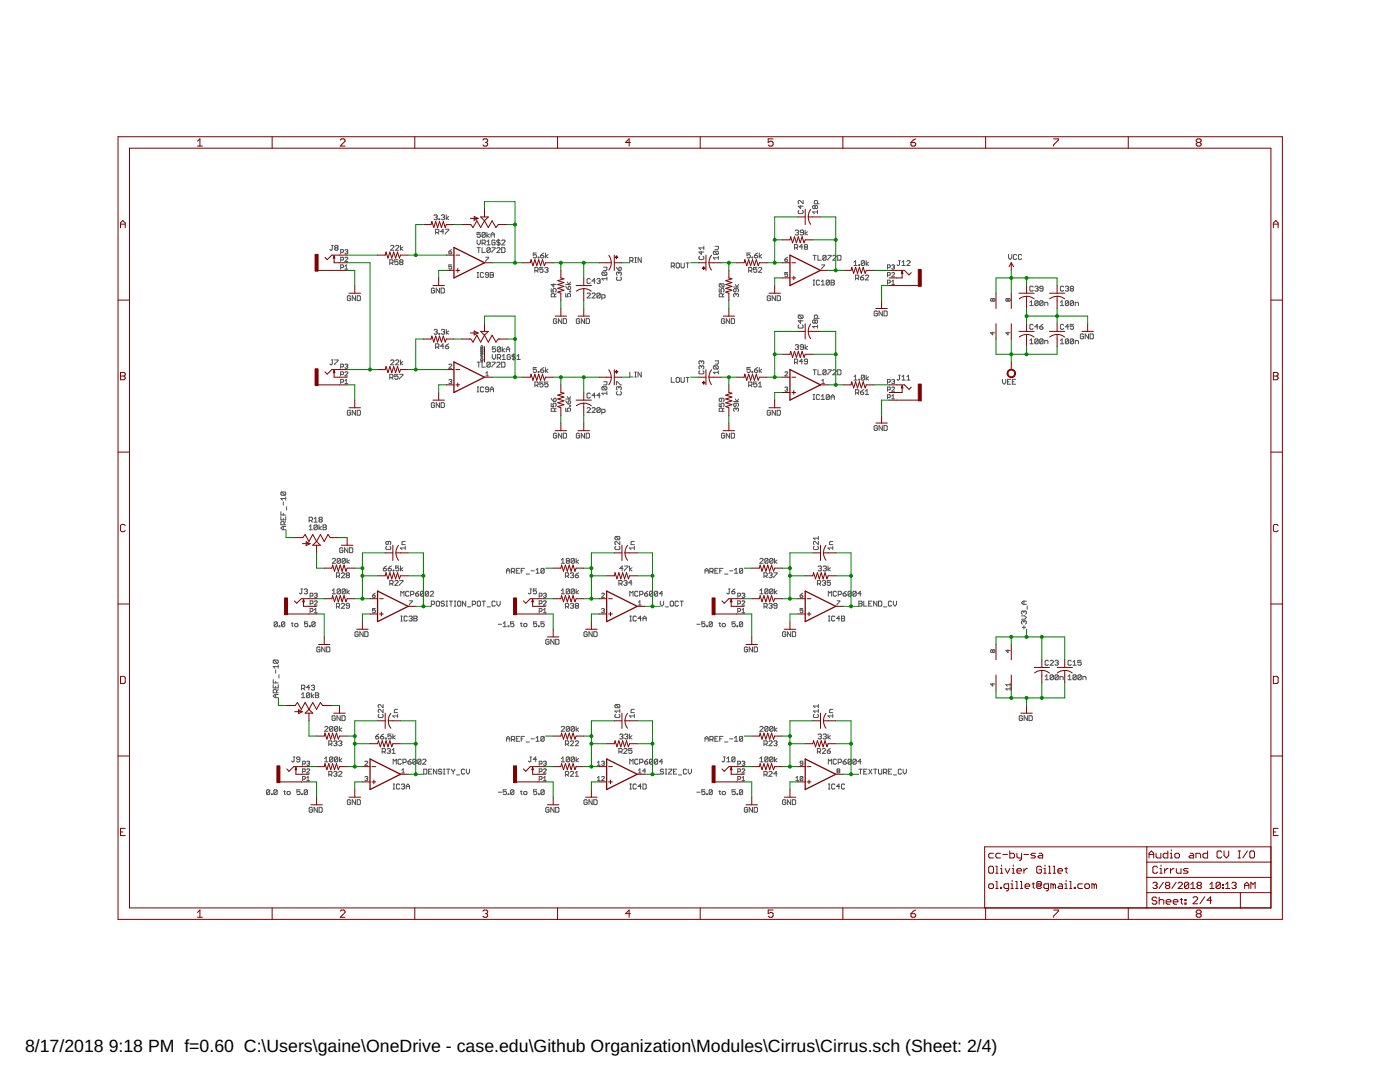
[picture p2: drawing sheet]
<svg xmlns="http://www.w3.org/2000/svg" width="279mm" height="216mm" viewBox="0 0 279 216" stroke-linecap="round" stroke-linejoin="round" font-family="sans-serif">
<defs><g id="words">
<g font-size="3.5">
<text x="5" y="209.9">8/17/2018</text>
<text x="21.7" y="209.9">9:18 PM f=0.60 C:\Users\gaine\OneDrive - case.edu\Github Organization\Modules\Cirrus\Cirrus.sch (Sheet: 2/4)</text>
</g>
</g></defs>
<g fill="none" stroke="#505050" stroke-width=".2">
<path d="M66.1 49h.4M66.3 49v.8l-.2 .1-.3-.1M67 49.4l-.2-.1 .2-.3h.3l.2 .1-.2 .3M67 49.4h.3M67 49.4l-.2 .2 .2 .3 .5-.1-.2-.4M68 50.4h.4l.2-.4-.2-.2h-.4v.9M68 53.4h.4l.2-.4-.2-.1h-.4v.8M68 51.9h.4l.2-.4-.2-.2h-.4v.9M68.8 50l.5-.2 .1 .2-.1 .2M68.8 53.1l.3-.2v.8M68.8 53.7h.6M68.8 51.5l.2-.2 .4 .2-.6 .7h.6"/>
<path d="M69.1 50.2h.2M69.3 50.2l.1 .2-.1 .3-.5-.2M70 59.2l-.2-.2h-.3l-.2 .2v.6l.2 .2 .5-.2v-.3h-.4M71 59v1l-.7-1v1M71.3 59h.5l.1 .2v.6l-.1 .2h-.5zM77.8 52.5h.5l.1-.2v-.3l-.1-.2h-.5v1M78 49.1l.1-.1h.3l.2 .1-.6 .8h.6M78.1 52.5l.3 .3M79 49.1l.1-.1h.3l.2 .1-.6 .8h.6M79.4 51.8h-.6v.5l.3-.1 .3 .1v.4l-.1 .1-.5-.1M79.9 49v.9M79.9 52.3l-.1-.1 .1-.4h.3l.2 .2-.2 .3"/>
<path d="M79.9 52.3l-.1 .2 .1 .3 .5-.1-.2-.4M79.9 52.3h.3M80.4 49.3l-.5 .3 .5 .3M86.6 43l.2-.1h.3l.2 .1-.2 .3M86.7 57.7l-.1-.2h-.4l-.1 .2v.6l.1 .2 .5-.2v-.3h-.3M86.9 46.4h.5l.2-.2v-.3l-.2-.2h-.5v1M86.9 43.3h.2M87.1 43.3l.2 .2-.2 .3-.5-.1M87.3 46.4l.3 .3M87.6 43.7h.2v.1h-.2zM87.7 57.5v1l-.6-1v1M88 57.5h.5l.2 .2v.6l-.2 .2h-.5z"/>
<path d="M88.1 43l.1-.1h.4l.1 .1-.1 .3M88.4 43.3h.2M88.6 46.2h-.7l.5-.5v1M88.6 43.3l.1 .2-.1 .3-.5-.1M88.9 45.7h.7l-.7 1M89.1 42.9v.9M89.6 43.2l-.5 .3 .5 .3M89.6 50.2h.4l.1 .3-.4 .2zM90.1 52.9h-.5v.4l.3-.2 .2 .2-.1 .4-.4-.1M90.1 49.8l-.5 .4M95.2 49.4h.7M95.2 47.9v.6l.3 .4 .4-.4v-.6"/>
<path d="M95.2 54.4h.3M95.2 55.4h.3M95.4 54.4v1M95.5 49.4v1M95.9 46.4h-.7v.5l.5-.2 .2 .5-.2 .1h-.3l-.2-.1M96.2 48.5h.5l.2-.1v-.4l-.2-.1h-.5v1M96.2 49.4v1h.7M96.5 54.5l-.1-.1-.5 .1v.7l.1 .2h.4l.1-.2M96.5 48.5l.4 .4M96.9 46.5l-.2-.1-.5 .1v.7M96.9 46.5v.7l-.2 .1h-.3l-.2-.1M96.9 46.5l-.7 .7"/>
<path d="M96.9 51.3h.6l-.6 .9M97.2 46.4v.9M97.2 48.2l.3-.3v1M97.2 48.9h.6M97.5 54.9h-.5l-.1-.2 .1-.3 .5 .1v.7l-.2 .2h-.3l-.1-.2M97.7 46.7l-.5 .3 .5 .3M97.8 49.6l-.1-.2-.5 .2v.6M97.8 49.6v.6l-.1 .2h-.4l-.1-.2M97.8 54.4h.5l.2 .1-.2 .4 .2 .3-.2 .2h-.5zM97.8 49.6l-.6 .6M97.8 54.9h.5M98 47.3v-.6l.3-.3 .4 .3v.6"/>
<path d="M98 46.9h.7M98.2 49.4h.6l-.6 1M98.8 48l-.1-.1-.5 .1v.7l.1 .2h.4l.1-.5h-.3M99.1 49.6l.2-.2 .5 .2v.1l-.7 .7h.7M99.5 47.7v1.3M99.8 48l-.2-.1-.5 .1 .2 .4 .5 .1-.2 .4h-.3l-.2-.2M100.1 49.4h.5l.2 .2v.6l-.2 .2h-.5zM100.1 48l.2-.1 .5 .1v.2l-.7 .7h.7M106.7 54h.5l.2-.2v-.3l-.2-.1h-.5v.9M107.1 50.5h-.7v.5l.3-.2 .4 .2-.2 .5-.5-.2M107.1 54l.3 .3M107.4 51.3h.2v.2h-.2z"/>
<path d="M107.9 51h.5l.1 .3-.4 .2-.2-.2zM108.4 53.4h-.7v.4l.5-.1 .2 .5-.2 .1-.5-.1M108.5 50.5l-.6 .5M108.7 53.5l.2-.1h.3l.2 .1-.2 .3M108.9 50.5v1M109 53.8h.2M109.2 53.8l.2 .2-.2 .3-.5-.1M109.4 50.8l-.5 .3 .5 .4M110 57.6v.7h.5l-.2-.5 .2-.2h.3l.2 .2v.3l-.2 .2M110.5 56.6v.7l-.5-.5h1M110.7 59.2v-.5l-.2-.1-.5 .1v.5h1M111 58.6l-.3 .3"/>
<path d="M112.9 58.6v.6h.5l-.2-.5 .5-.1 .2 .1v.4l-.2 .1M112.9 57.1l.5 .7M112.9 56.8h1M113.2 56.3l.3 .5 .4-.5M113.5 57.1l.4 .2v.3l-.2 .2h-.3v-.5zM113.7 58.1h.2v.2h-.2zM117.2 58.7l.1-.2h.3l.2 .2-.6 .8h.6M117.8 55.8l-.2-.2h-.3l-.1 .2v.6l.1 .2 .5-.2M118.2 58.7l.1-.2h.3l.2 .2-.6 .8h.6M118.8 56.1h-.6l.4-.5v1M119.1 55.8l.2-.2h.3l.2 .2-.2 .3M119.4 56.1h.2"/>
<path d="M119.6 56.1l.2 .1-.2 .4-.5-.2M119.8 58.7l-.2-.2h-.3l-.2 .2v.6M119.8 58.7v.6l-.2 .2h-.3l-.2-.2M119.8 58.7l-.7 .6M120.1 59.5h.5l.2-.2v-.3l-.2-.2h-.5v1M120.3 54.3h.6l.2 .2v.3l-.2 .1M120.3 54.3l-.2 .2v.3l.2 .1h.6M120.3 54.3l.6 .6M120.5 53.3h.6v.5l-.2 .2h-.4M121.1 55.6h-1l.4 .3M121.1 55.3v.6M123 53.3l.5 .7"/>
<path d="M123.2 55.3l-.2 .1v.4l.2 .1h.6l.2-.1-.2-.5M123.5 53.5l.2-.2 .3 .2-.2 .5h-.3zM123.5 54.5l-.1-.2-.4 .2v.3l.2 .1M123.5 54.5l.2-.2 .3 .2-.2 .4M123.5 54.5v.1M125.7 52h.5l.1-.1v-.3l-.1-.2h-.5v1M126 52l.3 .4M126.7 51.4h.3M126.7 52.4h.3M126.8 51.4v1M128 51.4v1l-.7-1v1M134 53.1h.5l.1-.5-.1-.1h-.5v.9"/>
<path d="M134.3 53.1l.3 .3M134.9 52.6l.2-.1 .5 .1v.7l-.2 .1h-.3l-.2-.1zM135.9 52.5v.8l.2 .1h.3l.2-.1v-.8M136.9 52.5h.6M137.2 52.5v.9M139.6 51.1l-.1 .2 .1 .5h.7l.2-.2v-.3l-.2-.2M140 50.1v.7l-.5-.5h1M140.5 49.5h-1l.3 .3M140.5 49.1v.7M142.5 50.1l-.1 .2v.3l.1 .2h.7M142.5 50.1h.7l.2 .2v.3l-.2 .2M142.5 50.1l.7 .7"/>
<path d="M142.7 49.1h.7v.5l-.2 .2h-.5M143.4 51.4h-1l.3 .4M143.4 51.1v.7M143.5 57.6v.7h.5l-.1-.5 .1-.2h.4l.1 .2-.1 .5M143.7 56.6l-.2 .2v.3l.2 .2h.7M143.7 56.6h.7l.1 .2-.1 .5M143.7 56.6l.7 .7M144.2 59.2v-.5l-.2-.1-.5 .1v.5h1M144.5 58.6l-.3 .3M146.4 57.3h1M146.7 56.8l.4 .5 .3-.5M146.9 58.7l-.2-.1-.3 .1v.4l.2 .1"/>
<path d="M146.9 58.7l.2-.1 .3 .1-.2 .5M146.9 57.6v.5l-.2 .2-.3-.2v-.3l.2-.2h.6l.2 .2-.2 .5M146.9 58.7v.2M149.4 54h.5l.2-.2v-.3l-.2-.1h-.5v.9M149.7 50.5h-.6v.5l.5-.2 .1 .2v.3l-.1 .2-.5-.2M149.7 54l.4 .3M150.1 51.3h.1v.2h-.1zM150.6 51h.4l.2 .3-.5 .2-.1-.2zM151 53.4h-.6v.4l.5-.1 .1 .1v.4l-.1 .1-.5-.1M151.2 50.5l-.6 .5M151.4 53.5l.1-.1h.4l.1 .1-.6 .8h.6M151.5 50.5v1"/>
<path d="M152 50.8l-.5 .3 .5 .4M153.8 59.2l-.2-.2h-.3l-.2 .2v.6l.5 .2 .2-.2v-.3h-.4M154.7 59v1l-.6-1v1M155.1 59h.5l.1 .2v.6l-.1 .2h-.5zM156.6 51.8h.5l.1 .2-.4 .2zM157.2 54.4h-.6v.4l.5-.1 .1 .4-.1 .1-.5-.1M157.2 51.3l-.6 .5M158.6 49.4h.4l.2-.1-.2-.5h-.4v1M158.7 46.1l.2-.2h.3l.2 .2-.2 .3M158.9 49.4l.3 .4M159 46.4h.2M159.2 46.4l.2 .2-.2 .3-.5-.2"/>
<path d="M159.4 42l-.1 .1 .1 .5h.7l.2-.1v-.4l-.2-.1M159.8 41v.6l-.5-.5h1M160.2 49.3h-.7l.5-.5v1M160.3 40v.7l-.7-.7h-.2l-.1 .2 .1 .5M160.4 46.4h-.5l-.2-.2 .2-.3h.3l.2 .2v.6l-.2 .2-.5-.2M160.7 45.9v1M160.7 49.3l-.2-.2 .2-.3h.3l.2 .2-.2 .3M160.7 49.3h.3M160.7 49.3l-.2 .1 .2 .4 .5-.2-.2-.3M161.2 46.2l-.5 .4 .5 .3M162.3 50.9h.6M162.3 56.9h.3"/>
<path d="M162.3 55.9h.3M162.4 55.9v1M162.6 50.9v1M162.7 41.1l-.2-.1-.3 .1v.4l.1 .1 .4-.1M162.7 41.1l.1-.1 .4 .1-.2 .5-.3-.1M162.7 41.1v.4M163.2 40.7v-.5l-.2-.2h-.3l-.2 .2v.5h1M163.2 42.3h-1l.3 .3M163.2 42v.6M163.2 50.9v1h.7M163.6 56l-.2-.1-.5 .1v.7l.2 .2h.3l.2-.2M163.9 56.2l.3-.3v1"/>
<path d="M163.9 56.9h.6M164 52.9h.5l-.5 .8M164.9 51.1l-.2-.2-.5 .2v.7M164.9 51.1v.7l-.2 .1h-.3l-.2-.1M164.9 51.1l-.7 .7M165.2 50.9h.7l-.7 1M165.5 56v.7l-.1 .2h-.4l-.1-.2M165.5 56l-.1-.1-.5 .1v.7M165.5 56l-.6 .7M165.9 55.9h.4l.2 .1-.2 .4 .2 .3-.2 .2h-.4zM165.9 56.4h.4M166.2 51.1l.1-.2 .5 .2v.2l-.6 .6h.6"/>
<path d="M167.2 50.9h.5l.1 .2v.7l-.1 .1h-.5zM170.4 52.3l.4-.3v1M170.4 53h.7M170.8 55.5h.4l.2-.1-.2-.5h-.4v1M171.1 55.5l.3 .4M171.4 52.8h.2v.2h-.2zM171.7 55.4h.5l.2 .3-.5 .2-.2-.2zM172.4 54.9l-.7 .5M172.6 52.2v.6l-.2 .2h-.4l-.1-.2M172.6 52.2l-.2-.2h-.4l-.1 .2v.6M172.6 52.2l-.7 .6M172.7 55.1l.2-.2h.3l.2 .2-.7 .8h.7"/>
<path d="M172.9 52v1M173.4 52.3l-.5 .4 .5 .3M177.1 56.5l.6-.2-.2-.4h-.4v.8M177.1 54.9l.6-.1-.2-.4h-.4v.8M177.1 53.4l.6-.1-.2-.4h-.4v.8M178 53l.4-.1 .1 .1-.1 .3M178 54.5l.1-.1 .4 .1-.5 .7h.5M178 56.2l.2-.3v.8M178 56.7h.5M178.2 53.3h.2M178.4 53.3l.1 .1-.1 .3-.4-.1M179.3 52h.4"/>
<path d="M179.5 52v.8l-.2 .2-.3-.2M180 53h.7M180 52.3l.3-.3v1M181 52.2l.1-.2h.4l.1 .2-.6 .8h.6M198.1 59.7l-.1-.1-.3 .1 .1 .4 .3-.1M198.1 59.7l.1-.1 .3 .1-.1 .4-.3-.1M198.1 59.7v.3M201.2 59.7v.3M201.2 59.7l.1-.1 .3 .1-.2 .4-.2-.1M201.2 59.7l-.2-.1-.3 .1 .2 .4 .3-.1M201.3 50.8v.6l.3 .4 .3-.4v-.6M202.9 50.9l-.2-.1h-.3l-.2 .1v.7l.2 .2h.3l.2-.2"/>
<path d="M203.9 50.9l-.2-.1h-.3l-.2 .1v.7l.2 .2h.3l.2-.2M206.2 57.3l-.2-.2h-.3l-.2 .2v.6l.2 .2 .5-.2M206.5 57.3l.2-.2h.3l.2 .2-.2 .3M206.8 57.6h.2M207 57.6l.2 .2-.2 .3-.5-.2M208.2 57.6h-.5l-.2-.2 .2-.3h.3l.2 .2v.6l-.2 .2-.5-.2M212.3 57.3l-.2-.2h-.3l-.2 .2v.6l.2 .2 .5-.2M212.6 57.3l.2-.2h.3l.2 .2-.2 .3M212.9 57.6h.2M213.1 57.6l.2 .2-.2 .3-.5-.2M213.8 57.6l-.2 .2 .2 .3 .4-.2-.1-.3M213.8 57.6l-.2-.2 .2-.3h.3l.1 .2-.1 .3"/>
<path d="M213.8 57.6h.3M66.1 71.8h.4M66.3 71.8v.8l-.2 .2-.3-.2M66.8 71.8h.7l-.7 1M68 73.2h.4l.2-.4-.6-.1v.8M68 74.7h.4l.2-.4-.6-.1v.8M68 76.3h.4l.2-.5-.6-.1v.8M68.8 72.8l.5-.1 .1 .1-.1 .3M68.8 76l.3-.3v.8M68.8 76.5h.6M68.8 74.3l.2-.1 .4 .1-.6 .7h.6M69.1 73.1h.2"/>
<path d="M69.3 73.1l.1 .1-.1 .3-.5-.1M77.8 75.4h.5l.1-.2v-.3l-.1-.2h-.5v1M78 72l.1-.2h.3l.2 .2-.6 .8h.6M78.1 75.4l.3 .3M79 72l.1-.2h.3l.2 .2-.6 .8h.6M79.4 74.7h-.6v.5l.3-.2 .3 .2v.3l-.1 .2h-.3l-.2-.2M79.8 74.7h.6l-.6 1M79.9 71.8v1M80.4 72.1l-.5 .4 .5 .3M86.6 65.9l.2-.2h.3l.2 .2-.2 .3M86.9 69.3h.5l.2-.2v-.3l-.2-.2h-.5v1M86.9 66.2h.2"/>
<path d="M87.1 66.2l.2 .2-.2 .3h-.3l-.2-.2M87.3 69.3l.3 .3M87.6 66.5h.2v.2h-.2zM88.1 65.9l.1-.2h.4l.1 .2-.1 .3M88.4 66.2h.2M88.6 69.1h-.7l.5-.5v1M88.6 66.2l.1 .2-.1 .3h-.4l-.1-.2M88.9 69.1h.5l.2 .3-.2 .2h-.3l-.2-.2zM89.1 65.7v1M89.6 66l-.5 .4 .5 .3M89.6 68.6l-.7 .5M89.6 72.8l.1-.1 .4 .1-.5 .7h.5"/>
<path d="M89.6 75.8l.4-.1 .1 .1-.1 .3M89.9 76.1h.1M90 76.1l.1 .2-.1 .2-.4-.1M95.2 72.3h.7M95.2 77.2h.3M95.2 78.2h.3M95.4 77.2v1M95.5 72.3v1M95.9 69.8h.5M95.9 72.1l.2 .1 .3-.1M95.9 71.2h.5M95.9 69.7v.1"/>
<path d="M95.9 71.5h.5M95.9 69.1l.2-.1 .3 .1M96 71.6v.3h.3v-.3M96 69.3v.3l.2-.3h.2l-.1 .3M96 70v.3l.2-.3h.2l-.1 .3M96 70.4v.3l.2-.3 .2 .1-.1 .2M96.2 70.8v.3M96.2 71.2v.3M96.2 72.3v1h.7M96.4 69.7v.1M96.4 70.8l-.5 .2 .5 .1M96.5 77.4l-.1-.2h-.4l-.1 .2v.6l.1 .2 .5-.2"/>
<path d="M96.9 75h.6M96.9 74.5l.3-.3v.8M97.5 77.7h-.5l-.1-.1 .1-.4h.3l.2 .2v.6l-.2 .2-.4-.2M97.8 72.4l-.1-.1h-.4l-.1 .1v.7M97.8 72.4v.7l-.1 .2h-.4l-.1-.2M97.8 78.2v-.6l.4-.4 .3 .4v.6M97.8 72.4l-.6 .7M97.8 77.7h.7M98.2 72.3h.6l-.6 1M98.3 70.7v.7l.3 .3 .3-.3v-.7M98.9 69.2h-.6v.5l.5-.1 .1 .4-.1 .2h-.4l-.1-.2M99.1 72.4l.2-.1h.3l.2 .1v.2l-.7 .7h.7"/>
<path d="M99.3 71.4h.4l.2-.2v-.3l-.2-.2h-.4v1M99.6 71.4l.3 .3M99.9 69.4l-.2-.2h-.3l-.1 .2v.6M99.9 69.4v.6l-.2 .2h-.3l-.1-.2M99.9 69.4l-.6 .6M100.1 72.3h.5l.2 .1v.7l-.2 .2h-.5zM100.2 69.2v1M100.2 71.1l.4-.4v1M100.2 71.7h.7M100.7 69.6l-.5 .3 .5 .3M101 70.2v-.6l.4-.4 .3 .4v.6M101 69.7h.7"/>
<path d="M101.9 70.9l-.2-.2h-.3l-.2 .2v.7l.2 .1h.3l.2-.1v-.4h-.4M102.5 70.6v1.3M102.8 70.9l-.1-.2h-.3l-.2 .2 .2 .3h.3l.1 .2-.1 .3h-.3l-.2-.1M103.2 71.1l.3-.4v1M103.2 71.7h.6M106.7 76.9h.5l.2-.2v-.3l-.2-.2h-.5v1M107.1 73.3h-.7v.5l.5-.1 .2 .4-.2 .2h-.3l-.2-.2M107.1 76.9l.3 .3M107.4 74.1h.2v.2h-.2zM107.9 73.8h.5l.1 .3-.1 .2h-.3l-.2-.2zM108.4 76.2h-.7v.5l.5-.2 .2 .5-.2 .2h-.3l-.2-.2M108.5 73.3l-.6 .5"/>
<path d="M108.9 73.3v1M109.4 73.7l-.5 .3 .5 .3M109.4 76.2h-.7v.5l.3-.2 .4 .2v.3l-.2 .2h-.3l-.2-.2M110 79.5l.5 .6M110.7 79.5l.3 .1v.4l-.2 .1h-.3v-.5zM111.1 63.8l-.2-.2h-.3l-.2 .2v.6l.2 .2 .5-.2v-.3h-.3M112.1 63.6v1l-.7-1v1M112.4 63.6h.5l.2 .2v.6l-.2 .2h-.5zM112.9 80l.5 .6M112.9 79.6h1M113.2 79.1l.3 .5 .4-.5M115.7 63.8l-.2-.2h-.3l-.2 .2v.6l.2 .2 .5-.2v-.3h-.3"/>
<path d="M116.6 63.6v1l-.6-1v1M117 63.6h.5l.1 .2v.6l-.1 .2h-.5zM117.8 78.6l-.2-.2h-.3l-.1 .2v.6l.1 .2h.3l.2-.2M118.8 78.9h-.6l.4-.5v1M119.8 78.9h-.7l.5-.5v1M120.3 77.2h.6l.2 .1v.3l-.2 .2M120.3 77.2l-.2 .1v.3l.2 .2h.6M120.3 77.2l.6 .6M120.5 76.2h.6v.5l-.2 .1h-.4M121.1 78.1v.7M121.1 78.5h-1l.4 .3M123 76.8v-.6l1 .6"/>
<path d="M123.2 78.1l-.2 .2v.3l.2 .2h.6l.2-.2-.2-.5M123.5 77.3l-.1-.1-.4 .1v.3l.2 .2M123.5 77.3l.2-.1 .3 .1-.2 .5M123.5 77.3v.2M125.7 74.3v.9h.6M126.7 75.2h.3M126.7 74.3h.3M126.8 74.3v.9M128 74.3v.9l-.7-.9v.9M134 75.3v1h.6M134.9 75.5l.2-.2h.3l.2 .2v.6l-.2 .2-.5-.2zM135.9 75.3v.8l.2 .2 .5-.2v-.8"/>
<path d="M136.9 75.3h.6M137.2 75.3v1M139.6 74l-.1 .1 .1 .5h.7l.2-.1v-.4l-.2-.1M140 72.2l.1-.2 .4 .2v.3l-.2 .2M140 73.2l-.2-.2-.3 .2 .1 .4M140 73.2l.1-.2 .4 .2v.3l-.2 .1M140 72.2l-.2-.2-.3 .2 .1 .5M140 72.2v.1M140 73.2v.1M142.5 73l-.1 .2v.3l.1 .1h.7M142.5 73h.7l.2 .2v.3l-.2 .1M142.5 73l.7 .6"/>
<path d="M142.7 72h.7v.5l-.2 .2h-.5M143.4 74v.6M143.4 74.3h-1l.3 .3M144 79.5v.5l-.1 .1-.4-.1v-.4l.2-.1h.7l.1 .1-.1 .5M144.6 63.8l-.1-.2h-.4l-.1 .2v.6l.5 .2 .1-.2v-.3h-.3M145.6 63.6v1l-.7-1v1M145.9 63.6h.5l.2 .2v.6l-.2 .2h-.5zM146.7 79.6l.4 .5 .3-.5M149.4 76.9h.5l.2-.2v-.3l-.2-.2h-.5v1M149.7 73.3h-.6v.5l.3-.1 .3 .1v.3l-.1 .2h-.4l-.1-.2M149.7 76.9l.4 .3M150.1 74.1h.1v.2h-.1z"/>
<path d="M150.6 73.8h.4l.2 .3-.2 .2h-.3l-.1-.2zM151 76.2h-.6v.5l.3-.2 .3 .2v.3l-.1 .2h-.3l-.2-.2M151.2 73.3l-.6 .5M151.4 77.2h.6M151.4 76.5l.3-.3v1M151.5 73.3v1M152 73.7l-.5 .3 .5 .3M156.6 74.3l.2-.1 .4 .1-.6 .7h.6M156.6 77.4l.5-.2 .1 .2-.1 .3M156.9 77.7h.2M157.1 77.7l.1 .1-.1 .3-.5-.2M158.6 72.3h.4l.2-.2-.2-.5h-.4v1"/>
<path d="M158.7 68.9l.2-.1h.3l.2 .1-.2 .4M158.9 72.3l.3 .3M159 69.3h.2M159.2 69.3l.2 .1-.2 .3h-.3l-.2-.1M159.4 62.9l.7 .6M159.4 62.9l-.1 .1 .1 .5h.7M159.4 62.9h.7l.2 .1v.4l-.2 .1M159.4 64.8l-.1 .2 .1 .5h.7l.2-.2v-.3l-.2-.2M159.8 63.8v.7l-.5-.5h1M160.2 72.1h-.7l.5-.5v1M160.4 69.3h-.5l-.2-.2 .2-.3h.3l.2 .1v.7l-.2 .1h-.3l-.2-.1M160.7 68.8v.9"/>
<path d="M161.2 72.1h-.5l-.2-.1 .2-.4h.3l.2 .2v.7l-.2 .1h-.3l-.2-.1M161.2 69.1l-.5 .3 .5 .3M162.3 73.8h.6M162.3 79.7h.3M162.3 78.7h.3M162.4 78.7v1M162.6 73.8v1M162.7 64l-.2-.2-.3 .2v.3l.1 .2 .4-.2M162.7 64l.1-.2 .4 .2-.2 .5-.3-.2M162.7 64v.3M163.2 63.5v-.5l-.2-.1h-.3l-.2 .1v.5h1M163.2 64.8v.7"/>
<path d="M163.2 65.2h-1l.3 .3M163.2 73.8v1h.7M163.6 78.9l-.2-.2h-.3l-.2 .2v.7l.2 .1 .5-.1M163.9 79.1l.3-.4v1M163.9 79.7h.6M164 76l.3-.3v.8M164 76.5h.5M164.9 74l-.2-.2h-.3l-.2 .2v.6M164.9 74v.6l-.2 .2h-.3l-.2-.2M164.9 74l-.7 .6M165.2 73.8h.7l-.7 1M165.5 78.9v.7l-.1 .1-.5-.1"/>
<path d="M165.5 78.9l-.1-.2h-.4l-.1 .2v.7M165.5 78.9l-.6 .7M165.9 79.7v-.6l.3-.4 .3 .4v.6M165.9 79.2h.6M166.2 74l.1-.2h.4l.1 .2v.1l-.6 .7h.6M167.2 73.8h.5l.1 .2v.6l-.1 .2h-.5zM170.4 75.2l.4-.3v.9M170.4 75.8h.7M170.8 78.4h.4l.2-.2-.2-.5h-.4v1M171.1 78.4l.3 .3M171.4 75.7h.2v.1h-.2zM171.7 78.2h.5l.2 .3-.2 .2h-.3l-.2-.2z"/>
<path d="M172.4 77.7l-.7 .5M172.6 75l-.6-.1-.1 .1v.7M172.6 75v.7l-.2 .1h-.4l-.1-.1M172.6 75l-.7 .7M172.7 78.7h.7M172.7 78.1l.3-.4v1M172.9 74.9v.9M173.4 75.2l-.5 .3 .5 .3M175.1 62.2l-.2-.1h-.3l-.1 .1v.7l.4 .1 .2-.1v-.4h-.3M176.1 62.1v.9l-.7-.9v.9M176.4 62.1h.5l.2 .1v.7l-.2 .1h-.5zM177.1 79.3h.4l.2-.4-.6-.1v.8"/>
<path d="M177.1 77.8h.4l.2-.4-.6-.2v.9M177.1 76.3h.4l.2-.5-.6-.1v.8M178 75.8l.4-.1 .1 .1-.1 .3M178 77.4l.1-.2 .4 .2-.5 .7h.5M178 79l.2-.2v.8M178 79.6h.5M178.2 76.1h.2M178.4 76.1l.1 .2-.1 .2-.4-.1M179.3 74.9h.4M179.5 74.9v.8l-.2 .1-.3-.1M180 75.8h.7M180 75.2l.3-.3v.9"/>
<path d="M181 75.8h.6M181 75.2l.3-.3v.9M198.1 66.3v.5l-.4-.4h.8M200.1 75.7v.6l.3 .4 .3-.4v-.6M201.1 76.2h.3M201.2 66.3v.5l-.5-.4h.9M201.7 75.7h-.6v1h.6M202 76.2h.4M202.7 75.7h-.7v1h.7M205.5 60.3l.4-.3v1M205.5 67.9l.4-.3v1M205.5 61h.7"/>
<path d="M205.5 68.6h.7M206.2 64.9l-.2-.2h-.3l-.2 .2v.7l.2 .1 .5-.1M207.2 65.2h-.7l.5-.5v1M207.2 60.2l-.2-.2h-.3l-.2 .2v.6M207.2 60.2v.6l-.2 .2h-.3l-.2-.2M207.2 67.8l-.2-.2h-.3l-.2 .2v.6M207.2 67.8v.6l-.2 .2h-.3l-.2-.2M207.2 60.2l-.7 .6M207.2 67.8l-.7 .6M207.5 65.2h.5l.2 .4-.5 .1-.2-.1zM208.2 60.2v.6l-.2 .2h-.3l-.2-.2M208.2 60.2l-.2-.2h-.3l-.2 .2v.6"/>
<path d="M208.2 67.8l-.2-.2h-.3l-.2 .2v.6M208.2 67.8v.6l-.2 .2h-.3l-.2-.2M208.2 60.2l-.7 .6M208.2 67.8l-.7 .6M208.2 64.7l-.7 .5M208.5 61v-.7h.5l.1 .2v.5M208.5 68.6v-.7h.5l.1 .2v.5M211.6 61h.7M211.6 68.6h.7M211.6 60.3l.4-.3v1M211.6 67.9l.4-.3v1M212.3 64.9l-.2-.2h-.3l-.2 .2v.7l.2 .1 .5-.1"/>
<path d="M213.3 60.2v.6l-.2 .2h-.3l-.2-.2M213.3 60.2l-.2-.2h-.3l-.2 .2v.6M213.3 67.8v.6l-.2 .2h-.3l-.2-.2M213.3 67.8l-.2-.2h-.3l-.2 .2v.6M213.3 60.2l-.7 .6M213.3 67.8l-.7 .6M213.3 65.2h-.7l.5-.5v1M214.2 60.2l-.1-.2h-.3l-.2 .2v.6M214.2 60.2v.6l-.1 .2h-.3l-.2-.2M214.2 67.8v.6l-.1 .2h-.3l-.2-.2M214.2 67.8l-.1-.2h-.3l-.2 .2v.6M214.2 64.7h-.6v.5l.3-.2 .3 .2v.4l-.1 .1-.5-.1"/>
<path d="M214.2 60.2l-.6 .6M214.2 67.8l-.6 .6M214.6 61v-.7h.5l.1 .2v.5M214.6 68.6v-.7h.5l.1 .2v.5M216.2 66.8l-.1-.2h-.3l-.2 .2v.7l.2 .1 .4-.1v-.4h-.3M217.2 66.6v1l-.6-1v1M217.6 66.6h.4l.2 .2v.7l-.2 .1h-.4zM56.2 98.2l-.2 .1v.4l.2 .1h.7M56.2 98.2h.7l.1 .1-.1 .5M56.2 98.2l.7 .6M57 99.2v.6M57 99.5h-1l.4 .3"/>
<path d="M70 82l-.2-.1h-.3l-.2 .1v.7l.2 .1h.3l.2-.1v-.3h-.4M71 81.9v.9l-.7-.9v.9M71.3 81.9h.5l.1 .1v.7l-.1 .1h-.5zM86.7 80.5l-.1-.2h-.4l-.1 .2v.7l.1 .1h.4l.1-.1v-.4h-.3M87.7 80.3v1l-.6-1v1M88 80.3h.5l.2 .2v.7l-.2 .1h-.5zM110 80.5v.6h.5l-.2-.3 .2-.3h.3l.2 .1v.3l-.2 .2M110.7 82.1v-.5l-.2-.2h-.3l-.2 .2v.5h1M111 81.4l-.3 .4M111.1 86.6l-.2-.2h-.3l-.2 .2v.6l.2 .2h.3l.2-.2v-.3h-.3M112.1 86.4v1l-.7-1v1M112.4 86.4h.5l.2 .2v.6l-.2 .2h-.5z"/>
<path d="M112.9 81.4v.7h.5l-.2-.3 .2-.4h.3l.2 .2v.3l-.2 .2M113.4 80.1l.3-.1 .2 .1v.4l-.5 .1zM113.7 80.9h.2v.2h-.2zM115.7 86.6l-.2-.2h-.3l-.2 .2v.6l.2 .2h.3l.2-.2v-.3h-.3M116.6 86.4v1l-.6-1v1M117 86.4h.5l.1 .2v.6l-.1 .2h-.5zM117.2 81.5l.1-.2 .5 .2v.2l-.6 .6h.6M118.2 81.5l.1-.2 .5 .2v.2l-.6 .6h.6M119.8 81.5l-.2-.2-.5 .2v.6M119.8 81.5v.6l-.2 .2h-.3l-.2-.2M119.8 81.5l-.7 .6M120.1 82.3h.5l.2-.2v-.3l-.2-.1h-.5v.9"/>
<path d="M143.5 80.5v.6h.5l-.1-.3 .1-.3h.4l.1 .1-.1 .5M144.2 82.1v-.5l-.2-.2h-.3l-.2 .2v.5h1M144.5 81.4l-.3 .4M144.6 86.6l-.1-.2h-.4l-.1 .2v.6l.1 .2h.4l.1-.2v-.3h-.3M145.6 86.4v1l-.7-1v1M145.9 86.4h.5l.2 .2v.6l-.2 .2h-.5zM146.4 80.1h1M146.9 81.6l-.2-.2-.3 .2v.3l.2 .2M146.9 81.6l.2-.2 .3 .2-.2 .5M146.9 80.5v.4l-.2 .2-.3-.2v-.3l.2-.1h.6l.2 .1-.2 .5M146.9 81.6v.2M153.8 82l-.2-.1h-.3l-.2 .1v.7l.2 .1h.3l.2-.1v-.3h-.4"/>
<path d="M154.7 81.9v.9l-.6-.9v.9M155.1 81.9h.5l.1 .1v.7l-.1 .1h-.5zM175.1 85.1l-.2-.2h-.3l-.1 .2v.6l.1 .2h.3l.2-.2v-.3h-.3M176.1 84.9v1l-.7-1v1M176.4 84.9h.5l.2 .2v.6l-.2 .2h-.5zM56 102.1v.7h1M56 103.1v.6h1v-.6M56.5 100.1v.7M56.5 102.4v.4M56.5 103.4v.3M56.5 105.1v.6M56.7 104.7v-.5l-.2-.1-.5 .1v.5h1"/>
<path d="M57 105.1h-.6l-.4 .3 .4 .3h.6M57 104.1l-.3 .3M57.2 101.1v.7M60 117.5h.4M60.2 117.5v.8l-.2 .2-.3-.2M60.7 117.7l.2-.2h.3l.2 .2-.2 .3M61 118h.2M61.2 118l.2 .2-.2 .3-.5-.2M61.7 103.8h.5l.2-.1v-.3l-.2-.2h-.5v1M61.7 105.1l.3-.4v1M61.7 105.7h.7M61.9 118.9h.4l.2-.1-.2-.4h-.4v.8"/>
<path d="M62 103.8l.4 .4M62.7 103.5l.3-.3v1M62.7 104.2h.6M62.7 118.5l.5-.1 .1 .1-.1 .3M63 118.8h.2M63.2 118.8l.1 .1-.1 .3-.5-.1M63.3 104.9l-.1-.2-.5 .2v.6M63.3 104.9v.6l-.1 .2h-.4l-.1-.2M63.3 104.9l-.6 .6M63.7 104.7v1M63.8 103.7l-.1-.2 .1-.3 .5 .2-.1 .3M63.8 103.7l-.1 .1 .1 .4h.4l.1-.2-.1-.3"/>
<path d="M63.8 103.7h.4M64.2 105.1l-.5 .3 .5 .3M64.5 104.7h.5l.1 .2-.1 .3 .1 .3-.1 .2h-.5zM64.5 105.2h.5M66.3 118.5h.7M66.3 111.6l.2-.2h.3l.2 .2v.2l-.7 .6h.7M66.3 117.9l.3-.4v1M67.1 115h.5l.2-.2-.2-.5h-.5v1M67.5 115l.3 .3M67.9 117.7v.6l-.1 .2-.5-.2M67.9 117.7l-.1-.2h-.3l-.2 .2v.6M67.9 111.6v.6l-.1 .2-.5-.2"/>
<path d="M67.9 111.6l-.1-.2h-.3l-.2 .2v.6M67.9 117.7l-.6 .6M67.9 111.6l-.6 .6M68.1 114.5l.2-.2h.3l.2 .2v.1l-.7 .7h.7M68.4 109.5l-.1-.2-.5 .2v.6l.1 .2h.4l.1-.2v-.3h-.3M68.9 111.6v.6l-.1 .2-.5-.2M68.9 117.7v.6l-.1 .2-.5-.2M68.9 117.7l-.1-.2h-.4l-.1 .2v.6M68.9 111.6l-.1-.2h-.4l-.1 .2v.6M68.9 117.7l-.6 .6M68.9 111.6l-.6 .6M69.3 111.4v1"/>
<path d="M69.3 117.5v1M69.3 114.8l-.2-.2 .2-.3h.3l.1 .2-.1 .3M69.3 114.8l-.2 .2 .2 .3 .4-.2-.1-.3M69.3 114.8h.3M69.4 109.3v1l-.6-1v1M69.7 117.9l-.4 .3 .4 .3M69.7 111.8l-.4 .3 .4 .3M69.8 109.3h.5l.1 .2v.6l-.1 .2h-.5zM74.3 118.8h.5l.1 .3-.4 .1zM74.9 118.4l-.6 .4M76.5 113.4h.5l.1 .4-.5 .1zM77.1 112.9l-.6 .5"/>
<path d="M77.2 109l-.2 .2v.3l.2 .2h.6l.2-.2-.2-.5M77.5 113.4h.5l.1 .4-.5 .1-.1-.1zM77.5 108v.5l-.2 .2-.3-.2v-.3l.2-.2h.6l.2 .2-.2 .5M77.8 116.5h.5l.1-.2v-.3l-.1-.2h-.5v1M78.1 112.9l-.6 .5M78.1 116.5l.3 .3M78.4 113.8h.2v.1h-.2zM78.8 116l.2-.2h.3l.1 .2v.2l-.6 .6h.6M79.6 112.9h-.6v.5l.3-.1 .3 .1-.2 .5-.4-.1M79.8 115.8h.6l-.6 1M79.9 112.9v1M80 119v-1l.3 .3 .3-.3v1"/>
<path d="M80.4 113.3l-.5 .3 .5 .3M80.9 109.3h-1l.3 .4M80.9 108h-.5l-.2 .2v.5h.7M80.9 109v.7M81.6 118.2l-.2-.2h-.3l-.1 .2v.6l.1 .2h.3l.2-.2M81.7 119.9h.6l-.6 .8M81.9 118.6h.5l.2-.1v-.3l-.2-.2h-.5v1M82.9 118.5h.5l.2 .3-.2 .2h-.3l-.2-.2zM83.6 118l-.7 .5M84.6 118.2l-.2-.2h-.3l-.2 .2v.6M84.6 118.2v.6l-.2 .2h-.3l-.2-.2M84.6 118.2l-.7 .6"/>
<path d="M85.5 118.2l-.1-.2h-.4l-.1 .2v.6M85.5 118.2v.6l-.1 .2h-.4l-.1-.2M85.5 118.2l-.6 .6M85.9 118.2l.1-.2h.4l.1 .2-.6 .8h.6M87.2 120h.3l.2 .1v.7l-.2 .1h-.3l-.1-.1v-.7zM89 120h.3M89.2 120v.9M89.7 120h.6M90 120v.9M90.7 120h.3M90.8 120v.9M91.5 120h.3l.2 .1v.7l-.2 .1h-.3l-.2-.1v-.7z"/>
<path d="M92.9 120v.9l-.6-.9v.9M95.4 120h.3l.2 .1v.7l-.2 .1h-.3l-.2-.1v-.7zM96.2 120h.7M96.5 120v.9M99.2 120v.6l.3 .3 .3-.3v-.6M101.1 114.4v-.7l.3-.3 .3 .3v.7M101.1 113.9h.6M102.1 114.1h.5l.1-.2-.1-.5h-.5v1M102.4 114.1l.3 .3M103 113.9h.4M103.7 113.4h-.7v1h.7M104 113.9h.4"/>
<path d="M104.7 113.4h-.7v1M105 114.6h.7M105.8 117.5h.3M105.9 117.5v.8l-.1 .2-.3-.2M106 113.9h.6M107 113.7l.3-.3v1M107 114.4h.6M107.1 117.5h-.7v.5l.3-.1 .4 .1v.3l-.2 .2-.5-.2M107.6 118.9h.4l.2-.4-.2-.1h-.4v.8M108.5 118.5l.4-.1 .1 .1-.1 .3M108.6 113.6l-.2-.2h-.3l-.2 .2v.6M108.6 113.6v.6l-.2 .2h-.3l-.2-.2"/>
<path d="M108.6 113.6l-.7 .6M108.7 118.8h.2M108.9 118.8l.1 .1-.1 .3-.4-.1M112 111.8l.4-.4v1M112 117.9l.4-.4v1M112 118.5h.7M112 112.4h.7M112.8 115h.5l.2-.2v-.3l-.2-.2h-.5v1M113.2 115l.3 .3M113.2 111.9l-.2-.1 .2-.4h.3l.2 .2-.2 .3M113.2 111.9l-.2 .2 .2 .3 .5-.2-.2-.3M113.2 111.9h.3"/>
<path d="M113.7 117.7l-.2-.2h-.3l-.2 .2v.6M113.7 117.7v.6l-.2 .2-.5-.2M113.7 117.7l-.7 .6M113.8 114.5l.2-.2h.3l.2 .2-.2 .3M114.2 114.8h.1M114.3 114.8l.2 .2-.2 .3-.5-.2M114.6 111.6l-.1-.2h-.3l-.2 .2v.6M114.6 117.7l-.1-.2h-.3l-.2 .2v.6M114.6 111.6v.6l-.1 .2-.5-.2M114.6 117.7v.6l-.1 .2-.5-.2M114.6 117.7l-.6 .6M114.6 111.6l-.6 .6"/>
<path d="M114.8 114.8h.5l.2 .3-.5 .2-.2-.2zM115 111.4v1M115 117.5v1M115.5 117.9l-.5 .3 .5 .3M115.5 111.8l-.5 .3 .5 .3M115.5 114.3l-.7 .5M120.1 118.5l.1-.1 .4 .1-.5 .7h.5M122.9 107l-.2 .2v.3l.2 .2h.6M122.9 109l-.2 .2v.3l.2 .2h.6l.2-.2v-.3l-.2-.2M122.9 107h.6l.2 .2v.3l-.2 .2M122.9 107l.6 .7M123.5 116.5h.5l.2-.2v-.3l-.2-.2h-.5v1"/>
<path d="M123.7 108v.7l-.8-.7-.2 .2v.3l.2 .2M123.8 116.5l.4 .3M124.3 113.4h-.6l.5-.5v1M124.5 116l.2-.2h.3l.1 .2-.1 .3M124.7 112.9h.6l-.6 1M124.8 116.3h.2M125 116.3l.1 .2-.1 .3-.5-.2M125.6 112.9v1M125.7 119v-1l.3 .3 .3-.3v1M126.1 113.3l-.5 .3 .5 .3M126.1 116.3h-.6l.5-.5v1M126.6 109v.7"/>
<path d="M126.6 108h-.5l-.2 .2v.5h.7M126.6 109.3h-1l.3 .4M127.3 118.2l-.1-.2h-.4l-.1 .2v.6l.1 .2h.4l.1-.2M127.7 118.6h.4l.2-.1v-.3l-.2-.2h-.4v1M128.6 118.5h.5l.2 .3-.2 .2h-.3l-.2-.2zM129.3 118l-.7 .5M130.3 118.2l-.2-.2h-.3l-.2 .2v.6M130.3 118.2v.6l-.2 .2h-.3l-.2-.2M130.3 118.2l-.7 .6M131.3 118.2l-.2-.2h-.3l-.2 .2v.6M131.3 118.2v.6l-.2 .2h-.3l-.2-.2M131.3 118.2l-.7 .6"/>
<path d="M131.8 120v.6l.3 .3 .3-.3v-.6M132.2 118.5h-.6l.5-.5v1M135.7 120h.7M136 120v.9M140.7 114.4v-.7l.3-.3 .4 .3v.7M140.7 113.9h.7M141.7 114.1h.5l.1-.2v-.3l-.1-.2h-.5v1M142 114.1l.3 .3M142.7 113.9h.3M143.3 113.4h-.6v1h.6M143.6 113.9h.4M144.3 113.4h-.7v1"/>
<path d="M144.6 114.6h.7M145.4 117.5h.3M145.5 117.5v.8l-.1 .2-.3-.2M145.6 113.9h.7M146 118h.5l.2 .3-.5 .2zM146.6 113.7l.3-.3v1M146.6 114.4h.6M146.7 117.5l-.7 .5M147.2 118.9h.5l.1-.1-.1-.4h-.5v.8M148.1 118.5l.4-.1 .1 .1-.1 .3M148.2 113.6l-.1-.2h-.4l-.1 .2v.6M148.2 113.6v.6l-.1 .2h-.4l-.1-.2"/>
<path d="M148.2 113.6l-.6 .6M148.4 118.8h.1M148.5 118.8l.1 .1-.1 .3-.4-.1M151.6 117.9l.4-.4v1M151.6 111.6l.2-.2h.3l.2 .2v.2l-.7 .6h.7M151.6 118.5h.7M152.5 115h.5l.1-.2v-.3l-.1-.2h-.5v1M152.8 115l.3 .3M153.3 111.6v.6l-.2 .2-.5-.2M153.3 117.7v.6l-.2 .2-.5-.2M153.3 111.6l-.2-.2h-.3l-.2 .2v.6M153.3 117.7l-.2-.2h-.3l-.2 .2v.6"/>
<path d="M153.3 117.7l-.7 .6M153.3 111.6l-.7 .6M153.4 114.5l.2-.2h.3l.2 .2-.2 .3M153.8 114.8h.1M153.9 114.8l.2 .2-.2 .3-.5-.2M154.3 117.7l-.2-.2h-.3l-.2 .2v.6M154.3 111.6l-.2-.2h-.3l-.2 .2v.6M154.3 111.6v.6l-.2 .2-.5-.2M154.3 117.7v.6l-.2 .2-.5-.2M154.3 117.7l-.7 .6M154.3 111.6l-.7 .6M154.4 114.3h.7l-.7 1"/>
<path d="M154.6 111.4v1M154.6 117.5v1M155.1 117.9l-.5 .3 .5 .3M155.1 111.8l-.5 .3 .5 .3M159.7 118.8h.4l.1 .3-.4 .1zM160.2 118.4l-.5 .4M162.5 109l-.2 .2 .2 .5h.7l.1-.2v-.3l-.1-.2M163.1 116.5h.5l.2-.2-.2-.5h-.5v1M163.3 113.1l.1-.2h.4l.1 .2-.1 .3M163.3 108v.7l-.6-.7-.4 .2 .2 .5M163.3 107v.7M163.3 107.4h-1l.4 .3"/>
<path d="M163.4 116.5l.4 .3M163.6 113.4h.2M163.8 113.4l.1 .2-.1 .3-.5-.1M164.1 116l.2-.2h.3l.2 .2-.2 .3M164.3 113.1l.1-.2h.4l.1 .2-.1 .3M164.4 116.3h.2M164.6 113.4h.2M164.6 116.3l.2 .2-.2 .3-.5-.2M164.8 113.4l.1 .2-.1 .3-.5-.1M165.2 112.9v1M165.3 119v-1l.3 .3 .4-.3v1M165.7 115.8h-.6v.5l.3-.1 .3 .1-.1 .5-.5-.2"/>
<path d="M165.7 113.3l-.5 .3 .5 .3M166.2 109v.7M166.2 108h-.5l-.1 .2v.5h.6M166.2 109.3h-1l.4 .4M166.9 118.2l-.1-.2h-.3l-.2 .2v.6l.2 .2h.3l.1-.2M167 119.9h.6l-.6 .8M167.3 118.6h.5l.1-.1-.1-.5h-.5v1M168.3 118.5h.4l.2 .3-.2 .2h-.3l-.1-.2zM168.9 118l-.6 .5M169.9 118.2l-.2-.2h-.3l-.2 .2v.6M169.9 118.2v.6l-.2 .2h-.3l-.2-.2M169.9 118.2l-.7 .6"/>
<path d="M170.9 118.2l-.2-.2h-.3l-.2 .2v.6M170.9 118.2v.6l-.2 .2h-.3l-.2-.2M170.9 118.2l-.7 .6M171.4 120h.5l.2 .1-.2 .3 .2 .4-.2 .1h-.5zM171.9 118.5h-.7l.5-.5v1M172.4 120v.9h.6M174 120h-.6v.9h.6M175 120v.9l-.7-.9v.9M175.3 120h.5l.2 .1v.7l-.2 .1h-.5zM178.3 120v.6l.3 .3 .3-.3v-.6M204.3 120v.6M204.8 120h-.6l-.3 .3 .3 .3h.6"/>
<path d="M54.5 135.6v.7h1M54.5 136.6v.7h1v-.7M54.7 131.7l-.2 .1v.4l.2 .2h.7M54.7 131.7h.7l.1 .1v.4l-.1 .2M54.7 131.7l.7 .7M55 133.7v.6M55 136v.3M55 136.9v.4M55 138.6v.6M55.2 138.2v-.4l-.2-.2h-.3l-.2 .2v.4h1M55.4 124.2l-.2-.1-.5 .1v.7M55.4 124.2v.7l-.2 .2h-.3l-.2-.2"/>
<path d="M55.4 124.2l-.7 .7M55.5 138.6h-.6l-.4 .3 .4 .3h.6M55.5 137.6l-.3 .3M55.5 132.7v.6M55.5 133h-1l.4 .3M55.7 134.6v.7M55.7 124.9h.2v.2h-.2zM56.8 124.2l-.1-.1-.5 .1v.7M56.8 124.2v.7l-.1 .2h-.4l-.1-.2M56.8 124.2l-.6 .7M58.1 124.4h.4M58.3 124.2v.7l.2 .2"/>
<path d="M58.8 124.6l.2-.2h.3l.2 .2v.3l-.2 .2h-.3l-.2-.2zM60.2 138.6l.3-.4v1M60.2 139.2h.6M60.2 137.4h.5l.1-.2v-.3l-.1-.2h-.5v1M60.5 137.4l.3 .3M61.4 124.1h-.6v.5l.5-.2 .1 .5-.1 .2h-.4l-.1-.2M61.7 124.9h.2v.2h-.2zM61.8 138.4v.7l-.2 .1-.4-.1M61.8 138.4l-.2-.2h-.3l-.1 .2v.7M61.8 138.4l-.6 .7M61.8 137.2h-.6l.4-.5v1M61.9 122h.4l.2-.2-.2-.4h-.4v.9"/>
<path d="M61.9 120.5h.4l.2-.2-.2-.4h-.4v.8M62.1 138.2v1M62.1 136.9l.2-.2h.3l.2 .2-.2 .3M62.5 137.2h.1M62.6 138.6l-.5 .3 .5 .3M62.6 137.2l.2 .2-.2 .3-.5-.2M62.7 120l.2-.1 .4 .1-.6 .7h.6M62.7 122.3h.6M62.7 121.7l.3-.3v.9M62.9 124.2l-.2-.1-.5 .1v.7M62.9 124.2v.7l-.2 .2h-.3l-.2-.2M62.9 124.2l-.7 .7"/>
<path d="M62.9 138.2h.5l.2 .2-.2 .3 .2 .4-.2 .1h-.5zM62.9 138.7h.5M63.9 129.3l-.2-.2h-.3l-.2 .2v.6l.2 .2 .5-.2v-.3h-.4M64.9 129.1v1l-.7-1v1M65.2 129.1h.5l.1 .2v.6l-.1 .2h-.5zM67.1 121.1h.5l.2-.2-.2-.5h-.5v1M67.5 121.1l.3 .3M68.1 120.6l.2-.2h.3l.2 .2v.1l-.7 .7h.7M69.7 120.9h-.4l-.2-.2 .2-.3h.3l.1 .2v.6l-.1 .2-.5-.2M71.5 126.2l-.2-.2h-.3l-.2 .2v.7l.2 .1 .5-.1v-.4h-.3M72.5 126v1l-.7-1v1M72.8 126h.5l.1 .2v.7l-.1 .1h-.5z"/>
<path d="M74.9 121.4h-.6v.4l.3-.1 .3 .1-.1 .5-.5-.2M80 123.9h.3M80 122.9h.3M80.1 122.9v1M81.3 123.1l-.2-.2-.5 .2v.6l.2 .2h.3l.2-.2M81.6 123.1l.5-.2 .2 .2-.2 .3M81.9 123.4h.2M82.1 123.4l.2 .2-.2 .3h-.3l-.2-.2M82.6 122.9h.5l.1 .2-.1 .3 .1 .3-.1 .2h-.5zM82.6 123.4h.5M86.1 120.6h.5l.1-.2-.1-.4h-.5v.9M88.7 120.1l-.2-.1h-.3l-.2 .3 .5 .1 .2 .4-.2 .1h-.3l-.2-.1"/>
<path d="M89 120.9h.3M90.7 120.9h.3M93.3 121.1h.6M94.3 120.6h.4l.2-.2v-.3l-.2-.1h-.4v.9M97.2 121.1h.7M98.8 120.1l-.1-.1h-.3l-.2 .1v.7l.2 .1h.3l.1-.1M99.4 124.6h.7M100.4 125.1h.7M100.4 124.4l.4-.3v1M101.4 124.9h.2v.2h-.2zM102.6 124.1h-.7v.5l.3-.2 .4 .2v.3l-.2 .2h-.3l-.2-.2M103.9 124.4h.3"/>
<path d="M104 124.2v.7l.2 .2M104.7 124.4h.3l.2 .2-.2 .5h-.3l-.2-.2zM107.1 124.1h-.6v.5l.3-.2 .3 .2v.3l-.1 .2h-.4l-.1-.2M107.5 124.9h.1v.2h-.1zM107.6 120.5h.4l.2-.5-.2-.1h-.4v.8M107.6 122h.4l.2-.4-.2-.2h-.4v.9M108.5 122.3h.5M108.5 120l.1-.1 .4 .1-.5 .7h.5M108.5 121.7l.2-.3v.9M108.6 124.1h-.7v.5l.4-.2 .3 .2v.3l-.2 .2h-.3l-.2-.2M109.6 127.7l-.2-.1h-.3l-.2 .1v.7l.2 .1 .5-.1v-.3h-.3M110.6 127.6v.9l-.7-.9v.9"/>
<path d="M110.9 127.6h.5l.1 .1v.7l-.1 .1h-.5zM112.8 121.1h.5l.2-.2v-.3l-.2-.2h-.5v1M113.2 121.1l.3 .3M113.8 120.6l.2-.2h.3l.2 .2-.2 .3M114.2 120.9h.1M114.3 120.9l.2 .2-.2 .3-.5-.2M115 120.9l-.2 .2 .2 .3 .5-.2-.2-.3M115 120.9l-.2-.2 .2-.3h.3l.2 .2-.2 .3M115 120.9h.3M117.2 126.2l-.2-.2h-.3l-.2 .2v.7l.2 .1 .5-.1v-.4h-.3M118.2 126v1l-.7-1v1M118.5 126h.5l.2 .2v.7l-.2 .1h-.5z"/>
<path d="M120.1 121.6l.4-.2 .1 .2-.1 .2M120.3 121.8h.2M120.5 121.8l.1 .2-.1 .3-.4-.2M125.7 123.9h.3M125.7 122.9h.3M125.9 122.9v1M127 123.1l-.2-.2-.5 .2v.6l.2 .2h.3l.2-.2M127.4 120.2l.3-.3v.8M127.4 120.7h.6M128 123.4h-.7l.5-.5v1M128.3 123.9v-.6l.3-.4 .4 .4v.6M128.3 123.4h.7"/>
<path d="M132.8 121.1h.6M133.8 120.1l.1-.1h.3l.2 .1v.7l-.2 .1h-.3l-.1-.1zM135.4 120.1l-.2-.1h-.3l-.2 .1v.7l.2 .1h.3l.2-.1M139.1 124.6h.6M140.7 124.1h-.7v.5l.4-.2 .3 .2v.3l-.2 .2h-.3l-.2-.2M141 124.9h.2v.2h-.2zM142.2 124.2l-.2-.1-.5 .1v.7M142.2 124.2v.7l-.2 .2h-.3l-.2-.2M142.2 124.2l-.7 .7M143.5 124.4h.3M143.6 124.2v.7l.2 .2M144.1 124.6l.2-.2h.3l.2 .2v.3l-.2 .2h-.3l-.2-.2z"/>
<path d="M146.7 124.1h-.6v.5l.3-.2 .3 .2v.3l-.1 .2h-.3l-.2-.2M147.1 124.9h.1v.2h-.1zM147.2 120.5h.5l.1-.2-.1-.4h-.5v.8M147.2 122h.5l.1-.2-.1-.4h-.5v.9M148.1 122.3h.5M148.1 120l.1-.1 .4 .1-.5 .7h.5M148.1 121.7l.3-.3v.9M148.2 124.2l-.1-.1-.5 .1v.7M148.2 124.2v.7l-.1 .2h-.4l-.1-.2M148.2 124.2l-.6 .7M149.2 129.3l-.2-.2h-.3l-.2 .2v.6l.5 .2 .2-.2v-.3h-.3M150.2 129.1v1l-.7-1v1"/>
<path d="M150.5 129.1h.5l.2 .2v.6l-.2 .2h-.5zM152.5 121.1h.5l.1-.2v-.3l-.1-.2h-.5v1M152.8 121.1l.3 .3M153.4 120.6l.2-.2h.3l.2 .2-.2 .3M153.8 120.9h.1M153.9 120.9l.2 .2-.2 .3-.5-.2M155.1 120.9h-.5l-.2-.2 .2-.3h.3l.2 .2v.6l-.2 .2-.5-.2M156.8 126.2l-.1-.2h-.4l-.1 .2v.7l.5 .1 .1-.1v-.4h-.3M157.8 126v1l-.7-1v1M158.1 126h.5l.2 .2v.7l-.2 .1h-.5zM160.2 121.4h-.5v.4l.3-.1 .2 .1-.1 .5-.4-.2M165.3 123.9h.3"/>
<path d="M165.3 122.9h.3M165.5 122.9v1M166.6 123.1l-.1-.2-.5 .2v.6l.1 .2h.4l.1-.2M167.6 123.4h-.7l.5-.5v1M167.9 122.9h.5l.2 .2-.2 .3 .2 .3-.2 .2h-.5zM167.9 123.4h.5M171.4 120.4h.5M173.4 120.4h.3M176.3 121.1h.7M177.9 120.1l-.1-.1h-.3l-.2 .1v.7l.2 .1h.3l.1-.1M198.1 129.8l-.1-.2-.3 .2 .1 .4 .3-.1M198.1 129.8l.1-.2 .3 .2-.1 .4-.3-.1"/>
<path d="M198.1 129.8v.3M198.1 136.3v.6l-.4-.4h.8M201.2 129.6v.6l-.5-.4h.9M201.6 137.5h-.9l.3 .2M201.6 136.3v.6M201.6 137.2v.5M201.6 136.6h-.9l.3 .3M203.9 122.9h.6l.3 .3-.3 .3h-.6M204 125.2h.7M204.3 122.1v.1M204.3 124v.2M204.3 124.9v.6"/>
<path d="M204.3 124l.2-.1 .3 .1-.1 .5M204.3 124l-.1-.1-.3 .1v.4l.1 .1M204.3 122.1l-.1-.2-.3 .2v.3l.1 .2M204.3 122.1l.2-.2 .3 .2-.1 .5M205 120.9v.7M208.6 135l.3-.3v.9M208.6 135.6h.6M209.2 131.9l-.1-.1h-.4l-.1 .1v.7l.1 .1 .5-.1M209.6 131.9l.1-.1h.4l.1 .1v.2l-.6 .6h.6M210.2 134.8v.7l-.1 .1h-.4l-.1-.1M210.2 134.8l-.1-.1h-.4l-.1 .1v.7M210.2 134.8l-.6 .7"/>
<path d="M210.5 131.9l.2-.1h.3l.2 .1-.2 .3M210.9 132.2h.1M211 132.2l.2 .2-.2 .3-.5-.1M211.2 134.8v.7l-.2 .1h-.3l-.2-.1M211.2 134.8l-.2-.1h-.3l-.2 .1v.7M211.2 134.8l-.7 .7M211.5 135.6v-.6h.5l.2 .1v.5M213.1 135.6h.7M213.1 135l.4-.3v.9M213.8 131.9l-.2-.1h-.3l-.2 .1v.7l.2 .1 .5-.1M214.1 132.7h.7M214.1 132.1l.4-.3v.9"/>
<path d="M214.8 134.8v.7l-.2 .1h-.3l-.2-.1M214.8 134.8l-.2-.1h-.3l-.2 .1v.7M214.8 134.8l-.7 .7M215.8 134.8v.7l-.2 .1h-.3l-.2-.1M215.8 134.8l-.2-.1h-.3l-.2 .1v.7M215.8 131.8h-.7v.4l.5-.1 .2 .1v.4l-.2 .1-.5-.1M215.8 134.8l-.7 .7M216.1 135.6v-.6h.5l.1 .1v.5M53.8 157.8l-.1-.2h-.4l-.1 .2v.6M53.8 157.8v.6l-.1 .2-.5-.2M53.8 157.8l-.6 .6M54.2 158.4h.1v.2h-.1z"/>
<path d="M55.3 157.8v.6l-.2 .2-.4-.2M55.3 157.8l-.2-.2h-.3l-.1 .2v.6M55.3 157.8l-.6 .6M56.6 157.9h.3M56.8 157.8v.6l.1 .2M57.3 158.1l.5-.2 .1 .2v.3l-.5 .2-.1-.2zM58.5 151h.4M58.7 151v.8l-.2 .2-.3-.2M59.8 151.5h-.4l-.2-.1 .2-.4h.3l.1 .2v.6l-.1 .2h-.3l-.2-.2M59.9 157.6h-.7v.5l.4-.2 .3 .2v.3l-.2 .2-.5-.2M60.2 158.4h.2v.2h-.2zM60.4 152.4h.4l.1-.4-.5-.1v.8"/>
<path d="M60.4 154h.4l.1-.5-.5-.1v.8M60.4 155.5h.4l.1-.4-.5-.2v.9M61.2 152l.4-.1 .2 .1-.2 .3M61.2 153.5l.2-.1 .4 .1-.6 .7h.6M61.2 155.8h.6M61.2 155.2l.3-.3v.9M61.4 157.8l-.2-.2h-.3l-.2 .2v.6M61.4 157.8v.6l-.2 .2-.5-.2M61.4 157.8l-.7 .6M61.5 152.3h.1M61.6 152.3l.2 .1-.2 .3-.4-.1M64.8 152h.6"/>
<path d="M64.8 145.1l.2-.2h.3l.1 .2-.6 .8h.6M64.8 151.4l.3-.4v1M65.6 148.5h.5l.2-.2-.2-.5h-.5v1M65.6 154.6h.5l.2-.2-.2-.5h-.5v1M65.9 154.6l.4 .3M65.9 148.5l.4 .3M66.4 151.2v.6l-.1 .2h-.4l-.1-.2M66.4 151.2l-.1-.2h-.4l-.1 .2v.6M66.4 145.1v.7l-.1 .1h-.4l-.1-.1M66.4 145.1l-.1-.2h-.4l-.1 .2v.7M66.4 151.2l-.6 .6M66.4 145.1l-.6 .7"/>
<path d="M66.6 148l.2-.2h.3l.1 .2-.1 .3M66.6 154.1l.2-.2h.3l.1 .2-.1 .3M66.9 143l-.1-.2h-.4l-.1 .2v.6l.1 .2 .5-.2v-.3h-.3M66.9 154.4h.2M66.9 148.3h.2M67.1 148.3l.1 .2-.1 .3h-.3l-.2-.2M67.1 154.4l.1 .2-.1 .3h-.3l-.2-.2M67.4 151.2v.6l-.2 .2h-.3l-.1-.2M67.4 151.2l-.2-.2h-.3l-.1 .2v.6M67.4 145.1v.7l-.2 .1h-.3l-.1-.1M67.4 145.1l-.2-.2h-.3l-.1 .2v.7M67.4 151.2l-.6 .6"/>
<path d="M67.4 145.1l-.6 .7M67.6 148l.1-.2h.4l.1 .2-.1 .3M67.6 154.1l.1-.2h.4l.1 .2-.6 .8h.6M67.7 144.9v1M67.7 151v1M67.9 142.8v1l-.7-1v1M67.9 148.3h.2M68.1 148.3l.1 .2-.1 .3h-.4l-.1-.2M68.2 151.4l-.5 .3 .5 .3M68.2 145.3l-.5 .3 .5 .3M68.2 142.8h.5l.2 .2v.6l-.2 .2h-.5zM70 159.7l-.2-.1h-.3l-.2 .1v.7l.2 .1h.3l.2-.1v-.3h-.4"/>
<path d="M71 159.6v.9l-.7-.9v.9M71.3 159.6h.5l.1 .1v.7l-.1 .1h-.5zM72.8 152l.2-.1 .4 .1-.6 .7h.6M72.8 155.1l.4-.2 .2 .2-.2 .3M73.1 155.4h.1M73.2 155.4l.2 .1-.2 .3-.4-.2M75 147h.5l.1 .3-.1 .1h-.4zM75.6 146.5l-.6 .5M75.6 142.5l-.1 .2v.3l.1 .2h.7l.2-.2-.2-.5M75.9 147h.5l.2 .3-.2 .1h-.3l-.2-.1zM76.3 150h.5l.1-.2v-.3l-.1-.1h-.5v.9M76.5 141.5v.7l-.7-.7-.3 .2v.3l.1 .2"/>
<path d="M76.5 140.6v.6l-.7-.6-.3 .1v.4l.1 .1M76.6 146.5l-.7 .5M76.6 150l.3 .3M76.9 147.3h.2v.1h-.2zM77.3 149.5l.1-.1h.3l.2 .1-.2 .3M77.6 149.8h.1M77.7 149.8l.2 .2-.2 .3h-.3l-.1-.1M78.1 146.5h-.7v.5l.3-.2 .4 .2-.2 .4h-.3l-.2-.1M78.2 150.3h.7M78.2 149.7l.4-.3v.9M78.4 146.5v.9M78.5 152.5v-1l.3 .3 .3-.3v1"/>
<path d="M78.5 157.4h.3M78.5 156.4h.3M78.6 156.4v1M78.9 146.8l-.5 .3 .5 .3M79.4 142.9h-1l.3 .3M79.4 141.5h-.5l-.2 .2v.5h.7M79.4 142.5v.7M79.8 156.6l-.2-.2h-.3l-.2 .2v.7l.2 .1h.3l.2-.1M80.1 151.7l-.2-.2h-.3l-.2 .2v.6l.2 .2h.3l.2-.2M80.1 156.6l.2-.2h.3l.2 .2-.2 .3M80.2 154.2h.6M80.2 153.7l.3-.3v.8"/>
<path d="M80.4 152.1h.5l.2-.1v-.3l-.2-.2h-.5v1M80.4 156.9h.2M80.6 156.9l.2 .2-.2 .3h-.3l-.2-.1M81.1 157.4v-.6l.3-.4 .3 .4v.6M81.1 156.9h.6M81.4 152h.5l.2 .3-.2 .2h-.3l-.2-.2zM82.1 151.5l-.7 .5M83 151.7l-.1-.2h-.4l-.1 .2v.6M83 151.7v.6l-.1 .2h-.4l-.1-.2M83 151.7l-.6 .6M84 151.7l-.1-.2h-.4l-.1 .2v.6M84 151.7v.6l-.1 .2h-.4l-.1-.2"/>
<path d="M84 151.7l-.6 .6M84.3 151.7l.2-.2h.3l.2 .2v.1l-.7 .7h.7M84.6 153.5h.4l.2 .1v.7l-.2 .2h-.4zM85.5 154h.4M86.2 153.5h-.7v1h.7M87.2 153.5v1l-.7-1v1M88.2 153.6l-.2-.1h-.3l-.2 .3 .2 .2h.3l.2 .3-.2 .2h-.3l-.2-.2M88.5 153.5h.3M88.5 154.5h.3M88.6 153.5v1M89.1 153.5h.7M89.5 153.5v1"/>
<path d="M90.1 153.5l.3 .5M90.4 154v.5M90.8 153.5l-.4 .5M91.1 154.6h.7M92.7 153.6l-.1-.1h-.4l-.1 .1v.7l.1 .2h.4l.1-.2M93.1 153.5v.6l.3 .4 .3-.4v-.6M99.4 158.1h.7M101.1 157.6h-.7v.5l.4-.2 .3 .2v.3l-.2 .2-.5-.2M101.1 147.9v-.6l.3-.4 .3 .4v.6M101.1 147.4h.6M101.4 158.4h.2v.2h-.2zM102.1 147.6h.5l.1-.5-.1-.2h-.5v1"/>
<path d="M102.4 147.6l.3 .3M102.6 157.8l-.2-.2h-.3l-.2 .2v.6M102.6 157.8v.6l-.2 .2-.5-.2M102.6 157.8l-.7 .6M103 147.4h.4M103.7 146.9h-.7v1h.7M103.9 157.9h.3M104 157.8v.6l.2 .2M104 147.4h.4M104.5 158.1l.5-.2 .2 .5-.5 .2zM104.7 146.9h-.7v1M105 148.1h.7"/>
<path d="M105.8 151h.3M105.9 151v.8l-.1 .2-.3-.2M106 147.4h.6M107 147.9h.6M107 147.3l.3-.4v1M107.1 151.5h-.7l.5-.5v1M107.1 157.6h-.6v.5l.3-.2 .3 .2v.3l-.1 .2-.5-.2M107.5 158.4h.1v.2h-.1zM107.6 152.4h.4l.2-.4-.6-.1v.8M107.6 154h.4l.2-.5-.6-.1v.8M107.6 155.5h.4l.2-.4-.6-.2v.9M108.5 153.5l.1-.1 .4 .1-.5 .7h.5"/>
<path d="M108.5 152l.4-.1 .1 .1-.1 .3M108.5 155.8h.5M108.5 155.2l.2-.3v.9M108.6 157.8l-.2-.2h-.3l-.2 .2v.6M108.6 157.8v.6l-.2 .2-.5-.2M108.6 147.1l-.2-.2-.5 .2v.6M108.6 147.1v.6l-.2 .2h-.3l-.2-.2M108.6 157.8l-.7 .6M108.6 147.1l-.7 .6M108.7 152.3h.2M108.9 152.3l.1 .1-.1 .3-.4-.1M112 151.4l.4-.4v1"/>
<path d="M112 152h.7M112 145.1l.2-.2h.3l.2 .2-.7 .8h.7M112.8 154.6h.5l.2-.2v-.3l-.2-.2h-.5v1M112.8 148.5h.5l.2-.2v-.3l-.2-.2h-.5v1M113.2 154.6l.3 .3M113.2 148.5l.3 .3M113.7 151.2v.6l-.2 .2h-.3l-.2-.2M113.7 145.1l-.2-.2h-.3l-.2 .2v.7M113.7 151.2l-.2-.2h-.3l-.2 .2v.6M113.7 145.1v.7l-.2 .1h-.3l-.2-.1M113.7 151.2l-.7 .6M113.7 145.1l-.7 .7"/>
<path d="M113.8 154.1l.2-.2h.3l.2 .2-.7 .8h.7M113.8 148l.2-.2h.3l.2 .2-.7 .8h.7M114.6 151.2v.6l-.1 .2h-.3l-.2-.2M114.6 151.2l-.1-.2h-.3l-.2 .2v.6M114.6 145.1l-.1-.2h-.3l-.2 .2v.7M114.6 145.1v.7l-.1 .1h-.3l-.2-.1M114.6 151.2l-.6 .6M114.6 145.1l-.6 .7M114.8 154.9h.7M114.8 154.2l.3-.3v1M114.8 148l.2-.2h.3l.2 .2-.7 .8h.7M115 144.9v1"/>
<path d="M115 151v1M115.5 151.4l-.5 .3 .5 .3M115.5 145.3l-.5 .3 .5 .3M117.2 159.7l-.2-.1h-.3l-.2 .1v.7l.2 .1h.3l.2-.1v-.3h-.3M118.2 159.6v.9l-.7-.9v.9M118.5 159.6h.5l.2 .1v.7l-.2 .1h-.5zM119.2 152.7h.6M119.2 155.8h.6M119.2 152.2l.3-.3v.8M119.2 155.2l.3-.3v.9M120.1 152l.4-.1 .1 .1-.1 .3M120.1 155.1l.1-.2 .4 .2-.5 .7h.5"/>
<path d="M120.3 152.3h.2M120.5 152.3l.1 .1-.1 .3-.4-.1M122.9 142.5l-.2 .2v.3l.2 .2h.6l.2-.2v-.3l-.2-.2M122.9 140.6l-.2 .1v.4l.2 .1h.6M122.9 140.6h.6l.2 .1v.4l-.2 .1M122.9 140.6l.6 .6M123.5 150h.5l.2-.2v-.3l-.2-.1h-.5v.9M123.7 146.6l.1-.1h.4l.1 .1-.1 .4M123.7 141.5v.7M123.7 141.9h-1l.3 .3M123.8 150l.4 .3M124 147h.2"/>
<path d="M124.2 147l.1 .1-.1 .3h-.4l-.1-.1M124.5 149.5l.2-.1h.3l.1 .1-.6 .8h.6M124.7 146.6l.1-.1h.3l.2 .1-.2 .4M125 147h.1M125.1 147l.2 .1-.2 .3h-.3l-.1-.1M125.6 146.5v.9M125.7 152.5v-1l.3 .3 .3-.3v1M125.7 157.4h.3M125.7 156.4h.3M125.9 156.4v1M126.1 149.4h-.6v.4l.3-.1 .3 .1v.4l-.1 .1h-.4l-.1-.1M126.1 146.8l-.5 .3 .5 .3"/>
<path d="M126.6 142.9h-1l.3 .3M126.6 142.5v.7M126.6 141.5h-.5l-.2 .2v.5h.7M127 156.6l-.2-.2h-.3l-.2 .2v.7l.2 .1h.3l.2-.1M127.3 151.7l-.1-.2h-.4l-.1 .2v.6l.1 .2h.4l.1-.2M127.4 153.7l.3-.3v.8M127.4 154.2h.6M127.7 152.1h.4l.2-.1v-.3l-.2-.2h-.4v1M128 156.9h-.7l.5-.5v1M128.3 156.4h.5l.2 .2v.7l-.2 .1h-.5zM128.6 152h.5l.2 .3-.2 .2h-.3l-.2-.2zM128.8 153.8h-.5l.4-.4v.8"/>
<path d="M129.3 151.5l-.7 .5M130.3 151.7l-.2-.2h-.3l-.2 .2v.6M130.3 151.7v.6l-.2 .2h-.3l-.2-.2M130.3 151.7l-.7 .6M131.3 151.7l-.2-.2h-.3l-.2 .2v.6M131.3 151.7v.6l-.2 .2h-.3l-.2-.2M131.3 151.7l-.7 .6M132.2 152h-.6l.5-.5v1M132.4 153.6l-.1-.1h-.3l-.2 .1 .2 .4h.3l.1 .1-.1 .4h-.3l-.2-.2M132.8 153.5h.3M132.8 154.5h.3M132.9 153.5v1"/>
<path d="M133.4 153.5h.7l-.7 1h.7M134.4 154h.3M135.1 153.5h-.7v1h.7M135.4 154.6h.6M137 153.6l-.1-.1h-.4l-.1 .1v.7l.1 .2h.4l.1-.2M137.4 153.5v.6l.3 .4 .3-.4v-.6M139.1 158.1h.6M140.7 157.6h-.7v.5l.4-.2 .3 .2v.3l-.2 .2-.5-.2M140.7 147.9v-.6l.3-.4 .4 .4v.6M140.7 147.4h.7M141 158.4h.2v.2h-.2zM141.7 147.6h.5l.1-.2v-.3l-.1-.2h-.5v1"/>
<path d="M142 147.6l.3 .3M142.2 157.8l-.2-.2h-.3l-.2 .2v.6M142.2 157.8v.6l-.2 .2-.5-.2M142.2 157.8l-.7 .6M142.7 147.4h.3M143.3 146.9h-.6v1h.6M143.5 157.9h.3M143.6 157.8v.6l.2 .2M143.6 147.4h.4M144.1 158.1l.5-.2 .2 .2v.3l-.5 .2-.2-.2zM144.3 146.9h-.7v1M144.4 151h.3"/>
<path d="M144.6 151v.8l-.2 .2-.3-.2M144.6 148.1h.7M145.1 152h.6M145.1 151.4l.3-.4v1M145.6 147.4h.7M146.6 147.9h.6M146.6 147.3l.3-.4v1M146.7 151.2v.6l-.2 .2h-.3l-.2-.2M146.7 151.2l-.2-.2h-.3l-.2 .2v.6M146.7 151.2l-.7 .6M146.7 157.6h-.6v.5l.3-.2 .3 .2v.3l-.1 .2-.5-.2M147.1 158.4h.1v.2h-.1z"/>
<path d="M147.2 152.4h.5l.1-.4-.6-.1v.8M147.2 154h.5l.1-.5-.6-.1v.8M147.2 155.5h.5l.1-.4-.6-.2v.9M148.1 152l.4-.1 .1 .1-.1 .3M148.1 155.8h.5M148.1 153.5l.1-.1 .4 .1-.5 .7h.5M148.1 155.2l.3-.3v.9M148.2 157.8l-.1-.2h-.4l-.1 .2v.6M148.2 157.8v.6l-.1 .2-.5-.2M148.2 147.1l-.1-.2-.5 .2v.6M148.2 147.1v.6l-.1 .2h-.4l-.1-.2M148.2 157.8l-.6 .6"/>
<path d="M148.2 147.1l-.6 .6M148.4 152.3h.1M148.5 152.3l.1 .1-.1 .3-.4-.1M151.6 152h.7M151.6 145.1l.2-.2h.3l.2 .2-.7 .8h.7M151.6 151.4l.4-.4v1M152.5 154.6h.5l.1-.2v-.3l-.1-.2h-.5v1M152.5 148.5h.5l.1-.2v-.3l-.1-.2h-.5v1M152.8 154.6l.3 .3M152.8 148.5l.3 .3M153.3 151.2v.6l-.2 .2h-.3l-.2-.2M153.3 151.2l-.2-.2h-.3l-.2 .2v.6"/>
<path d="M153.3 145.1v.7l-.2 .1h-.3l-.2-.1M153.3 145.1l-.2-.2h-.3l-.2 .2v.7M153.3 151.2l-.7 .6M153.3 145.1l-.7 .7M153.4 148l.2-.2h.3l.2 .2-.7 .8h.7M153.4 154.1l.2-.2h.3l.2 .2-.7 .8h.7M154.3 151.2v.6l-.2 .2h-.3l-.2-.2M154.3 151.2l-.2-.2h-.3l-.2 .2v.6M154.3 145.1v.7l-.2 .1h-.3l-.2-.1M154.3 145.1l-.2-.2h-.3l-.2 .2v.7M154.3 151.2l-.7 .6M154.3 145.1l-.7 .7"/>
<path d="M154.4 148l.2-.2h.3l.2 .2-.2 .3M154.6 144.9v1M154.6 151v1M154.7 148.3h.2M154.9 148.3l.2 .2-.2 .3h-.3l-.2-.2M155.1 151.4l-.5 .3 .5 .3M155.1 145.3l-.5 .3 .5 .3M155.1 154.4h-.7l.5-.5v1M156.8 159.7l-.1-.1h-.4l-.1 .1v.7l.1 .1h.4l.1-.1v-.3h-.3M157.8 159.6v.9l-.7-.9v.9M158.1 159.6h.5l.2 .1v.7l-.2 .1h-.5zM158.8 155.2l.3-.3v.9"/>
<path d="M158.8 155.8h.6M160.2 155.1v.5l-.1 .2-.4-.2M160.2 152.3h-.4l-.1-.1 .1-.3 .4 .1v.6l-.1 .1-.4-.1M160.2 155.1l-.1-.2-.4 .2v.5M160.2 155.1l-.5 .5M162.5 142.5l-.2 .2 .2 .5h.7l.1-.2v-.3l-.1-.2M163.1 150h.5l.2-.2-.2-.4h-.5v.9M163.3 146.6l.1-.1h.4l.1 .1-.1 .4M163.3 141.9h-1l.4 .3M163.3 140.6v.6M163.3 141.5v.7M163.3 140.9h-1l.4 .3"/>
<path d="M163.4 150l.4 .3M163.6 147h.2M163.8 147l.1 .1-.1 .3h-.4l-.1-.1M164.1 149.5l.2-.1h.3l.2 .1-.7 .8h.7M164.3 146.6l.1-.1h.4l.1 .1-.1 .4M164.6 147h.2M164.8 147l.1 .1-.1 .3h-.4l-.1-.1M165.1 149.8h.5l.1 .4-.1 .1h-.4zM165.2 146.5v.9M165.3 152.5v-1l.3 .3 .4-.3v1M165.3 157.4h.3M165.3 156.4h.3"/>
<path d="M165.5 156.4v1M165.7 146.8l-.5 .3 .5 .3M165.7 149.4l-.6 .4M166.2 142.9h-1l.4 .3M166.2 141.5h-.5l-.1 .2v.5h.6M166.2 142.5v.7M166.6 156.6l-.1-.2h-.4l-.1 .2v.7l.1 .1h.4l.1-.1M166.9 151.7l-.1-.2h-.3l-.2 .2v.6l.2 .2h.3l.1-.2M167.2 153.8l-.2-.1 .2-.3 .4 .1-.2 .3M167.2 153.8l-.2 .2 .2 .2 .4-.1-.2-.3M167.2 153.8h.2M167.3 152.1h.5l.1-.1-.1-.5h-.5v1"/>
<path d="M167.6 156.9h-.7l.5-.5v1M168.3 152h.4l.2 .3-.2 .2h-.3l-.1-.2zM168.6 156.6l-.2-.2h-.3l-.2 .2v.7l.2 .1h.3l.2-.1M168.9 151.5l-.6 .5M169.9 151.7l-.2-.2h-.3l-.2 .2v.6M169.9 151.7v.6l-.2 .2h-.3l-.2-.2M169.9 151.7l-.7 .6M170.9 151.7l-.2-.2h-.3l-.2 .2v.6M170.9 151.7v.6l-.2 .2h-.3l-.2-.2M170.9 151.7l-.7 .6M171.4 153.5h.7M171.7 153.5v1"/>
<path d="M171.9 152h-.7l.5-.5v1M172.4 154h.3M173 153.5h-.6v1h.6M173.4 153.5l.6 1M174 153.5l-.6 1M174.3 153.5h.7M174.7 153.5v1M175.3 153.5v.8l.2 .2h.3l.2-.2v-.8M176.3 154.1h.5l.2-.1v-.4l-.2-.1h-.5v1M176.6 154.1l.4 .4M177.3 154h.3M177.9 153.5h-.6v1h.6"/>
<path d="M178.3 154.6h.6M179.9 153.6l-.2-.1h-.3l-.1 .1v.7l.1 .2h.3l.2-.2M180.2 153.5v.6l.4 .4 .3-.4v-.6M204 143l-.1-.2h-.3l-.2 .2v.6l.2 .2 .4-.2v-.3h-.3M205 142.8v1l-.6-1v1M205.4 142.8h.4l.2 .2v.6l-.2 .2h-.4zM62.4 161.3l-.2-.2h-.4l-.1 .2v.6l.1 .2h.4l.2-.2v-.3h-.4M63.3 161.1v1l-.6-1v1M63.7 161.1h.5l.1 .2v.6l-.1 .2h-.5zM109.6 161.3l-.2-.2h-.3l-.2 .2v.6l.2 .2h.3l.2-.2v-.3h-.3M110.6 161.1v1l-.7-1v1M110.9 161.1h.5l.1 .2v.6l-.1 .2h-.5z"/>
<path d="M149.2 161.3l-.2-.2h-.3l-.2 .2v.6l.2 .2h.3l.2-.2v-.3h-.3M150.2 161.1v1l-.7-1v1M150.5 161.1h.5l.2 .2v.6l-.2 .2h-.5z"/>
</g>
<g fill="none" stroke="#800000" stroke-width=".2">
<path d="M23.6 27.3h232.3v156.2h-232.3zM25.8 29.6h227.8v151.6h-227.8zM39.4 28.2l.5-.5v1.4M39.4 29.1h1M54.3 27.3v2.3M67.9 27.9l.2-.2h.5l.3 .2v.3l-1 .9h1M82.8 27.3v2.3M96.4 27.9l.2-.2h.5l.2 .2v.3l-.2 .2M96.9 28.4h.2M97.1 28.4l.2 .3v.2l-.2 .2h-.5l-.2-.2M111.3 27.3v2.3M125.8 28.4h-1l.8-.7v1.4"/>
<path d="M139.7 27.3v2.3M154.3 27.7h-1v.7l.5-.2h.3l.2 .2v.5l-.2 .2h-.5l-.3-.2M168.2 27.3v2.3M181.8 28.4h.7l.3 .3v.2l-.3 .2h-.5l-.2-.2zM182.8 27.7l-.5 .2-.5 .5M196.7 27.3v2.3M210.3 27.7h.9v.2l-.9 1v.2M225.2 27.3v2.3M239 28.4l-.3-.2v-.3l.3-.2h.5l.2 .2v.3l-.2 .2M239 28.4l-.3 .3v.2l.3 .2h.5l.2-.2v-.2l-.2-.3M239 28.4h.5M23.6 59.9h2.2"/>
<path d="M24 45.4v-.9l.5-.5 .5 .5v.9M24 44.7h1M63.5 54h5.8M66.7 51.1v1.3h2.6M66.7 51.1l.1 .4h-.3zM69.3 50.9h-3.1l-.9 .9-.4-.4M69.7 58.5h2.2M70.8 57v1.5M75.4 50.9h1.5l.1-.6 .4 1.2 .4-1.2 .4 1.2 .4-1.2 .4 1.2 .3-1.2 .4 1.2 .2-.6h1.5M84.5 44.8h1.5l.2-.6 .4 1.2 .4-1.2 .3 1.2 .4-1.2 .4 1.2 .4-1.2 .4 1.2 .2-.6h1.5M86.4 57h2.3M87.5 55.5v1.5"/>
<path d="M89.1 54h1.5M89.1 50.9h1.5M91 54h.7M91 50.9h.7M91.4 53.6v.7M93.9 43.6h1.5M94.6 43.2l.8 .4-.8 .4zM95.9 43.3h1.6l-.8 .7zM96.7 52.4h1.5M96.7 44l-.8 1.4-.7-1.4-.8 1.4-.4-.6h-1.9M96.7 44l.8 1.4 .7-1.4 .8 1.4 .4-.6h1.9M96.7 41.8v1.5"/>
<path d="M104.3 52.4h1.5l.2-.6 .4 1.2 .3-1.2 .4 1.2 .4-1.2 .4 1.2 .4-1.2 .3 1.2 .3-.6h1.5M111.9 54v1.5l.6 .1-1.2 .4 1.2 .4-1.2 .4 1.2 .3-1.2 .4 1.2 .4-1.2 .4 .6 .2v1.5M115 57h3M116.5 57.6l.8 .1 .7 .4M116.5 57.6l-.8 .1-.7 .4M116.5 55.5v1.5M116.5 57.6v2.4M119.5 52.4h2.5M121.5 50.9l.4 .7 .1 .8M122 52.4l-.1 .8-.4 .7M122.6 52.4h1.5M122.6 50.9v3.1"/>
<path d="M139.4 52.4h1.5M140.9 50.9v3.1M141.5 52.4l.1 .8 .4 .7M141.5 52.4h2.4M142 50.9l-.4 .7-.1 .8M145.5 54v1.5l.6 .1-1.3 .4 1.3 .4-1.3 .4 1.3 .3-1.3 .4 1.3 .4-1.3 .4 .7 .2v1.5M147 52.4h1.5l.2-.6 .3 1.2 .4-1.2 .4 1.2 .4-1.2 .4 1.2 .3-1.2 .4 1.2 .3-.6h1.5M153.5 58.5h2.2M154.6 57v1.5M156.1 52.4h1.5M156.1 55.5h1.5M156.1 47.9h1.5l.2-.7 .4 1.3 .4-1.3 .3 1.3 .4-1.3 .4 1.3 .4-1.3 .4 1.3 .2-.6h1.5"/>
<path d="M158 52.4h.8M158 55.5h.8M158.4 55.1v.7M159.2 43.3h1.5M160.7 41.8v3M161.3 43.3l.1 .8 .4 .7M161.3 43.3h2.4M161.8 41.8l-.4 .7-.1 .8M163.7 54h1.6M168.3 54h1.5l.2-.7 .4 1.2 .4-1.2 .3 1.2 .4-1.2 .4 1.2 .4-1.2 .4 1.2 .2-.5h1.5M177.5 57h5.7M177.5 54h3l.9 .9 .5-.5"/>
<path d="M180 54.1v1.4h-2.5M180 54.1l.2 .4h-.3zM198.8 58.5v3.1M201.8 52.4v1.6M201.8 58.5v3.1M201.8 52.4l.5 .8M201.8 52.4l-.4 .8M203.3 58.5h3.1M204.9 59.1l.8 .1 .7 .4M204.9 59.1l-.8 .1-.7 .4M204.9 57v1.5M204.9 59.1v2.5"/>
<path d="M209.4 58.5h3.1M211 59.1l.8 .1 .7 .4M211 59.1l-.8 .1-.7 .4M211 57v1.5M211 59.1v2.5M253.6 59.9h2.3M254.1 44.7h1M254.1 45.4v-.9l.5-.5 .5 .5v.9M24 74.3h.8l.2 .3v.2l-.2 .2 .2 .3v.2l-.2 .3h-.8zM24 75h.8M63.5 76.8h5.8M66.7 73.9l.1 .5h-.3z"/>
<path d="M66.7 73.9v1.4h2.6M69.3 73.7h-3.1l-.9 1-.4-.5M70.8 79.8v1.6M75.4 73.7h1.5l.1-.6 .4 1.3 .4-1.3 .4 1.3 .4-1.3 .4 1.3 .3-1.3 .4 1.3 .2-.7h1.5M84.5 67.6h1.5l.2-.5 .4 1.2 .4-1.2 .3 1.2 .4-1.2 .4 1.2 .4-1.2 .4 1.2 .2-.7h1.5M86.4 79.8h2.3M87.5 78.3v1.5M89.1 76.8h1.5M89.1 73.7h1.5M91 76.8h.7M91 73.7h.7M91.4 76.4v.8"/>
<path d="M93.9 66.4h1.5M94.6 66.1l.8 .3-.8 .4zM95.9 66.1h1.6l-.8 .8zM96.7 75.3h1.5M96.7 66.9l-.8 1.4-.7-1.4-.8 1.4-.4-.7h-1.9M96.7 66.9l.8 1.4 .7-1.4 .8 1.4 .4-.7h1.9M96.7 64.6v1.5M96.7 69.2v3M104.3 75.3h1.5l.2-.6 .4 1.2 .3-1.2 .4 1.2 .4-1.2 .4 1.2 .4-1.2 .3 1.2 .3-.6h1.5M110.8 63.1h2.3M111.9 61.6v1.5M111.9 76.8v1.5l.6 .2-1.2 .3 1.2 .4-1.2 .4 1.2 .4-1.2 .4 1.2 .4-1.2 .3 .6 .3v1.5"/>
<path d="M115 79.8h3M115.4 63.1h2.2M116.5 61.6v1.5M116.5 78.3v1.5M119.5 75.3h2.5M121.5 73.8l.4 .7 .1 .8M122 75.3l-.1 .8-.4 .7M122.6 75.3h1.5M122.6 73.7v3.1M139.4 75.3h1.5M140.9 73.7v3.1M141.5 75.3l.1 .8 .4 .7"/>
<path d="M141.5 75.3h2.4M142 73.8l-.4 .7-.1 .8M144.3 63.1h2.3M145.5 61.6v1.5M145.5 76.8v1.5l.6 .2-1.3 .3 1.3 .4-1.3 .4 1.3 .4-1.3 .4 1.3 .4-1.3 .3 .7 .3v1.5M147 75.3h1.5l.2-.6 .3 1.2 .4-1.2 .4 1.2 .4-1.2 .4 1.2 .3-1.2 .4 1.2 .3-.6h1.5M154.6 79.8v1.6M156.1 75.3h1.5M156.1 78.3h1.5M156.1 70.7h1.5l.2-.6 .4 1.2 .4-1.2 .3 1.2 .4-1.2 .4 1.2 .4-1.2 .4 1.2 .2-.6h1.5M158 75.3h.8M158 78.3h.8"/>
<path d="M158.4 77.9v.8M159.2 66.1h1.5M160.7 64.6v3M161.3 66.1l.1 .8 .4 .7M161.3 66.1h2.4M161.8 64.6l-.4 .7-.1 .8M163.7 76.8h1.6M168.3 76.8h1.5l.2-.6 .4 1.2 .4-1.2 .3 1.2 .4-1.2 .4 1.2 .4-1.2 .4 1.2 .2-.6h1.5M174.8 61.6h2.3M175.9 60v1.6M177.5 79.8h5.7M177.5 76.8h3l.9 .9 .5-.4"/>
<path d="M180 76.9v1.4h-2.5M180 76.9l.2 .5h-.3zM198.8 64.6v3M201.8 64.6v3M201.8 72.2v1.5M203.3 66.1h3.1M204.9 66.7l.8 .2 .7 .3M204.9 66.7l-.8 .2-.7 .3M204.9 64.6v1.5M204.9 66.7v2.5M209.4 66.1h3.1M211 66.7l.8 .2 .7 .3"/>
<path d="M211 66.7l-.8 .2-.7 .3M211 64.6v1.5M211 66.7v2.5M215.9 66.1h2.3M217.1 64.6v1.5M254.1 74.3h.7l.3 .3v.2l-.3 .2 .3 .3v.2l-.3 .3h-.7zM254.1 75h.7M23.6 90.2h2.2M69.7 81.4h2.2M110.8 85.9h2.3M111.9 84.4v1.5M115.4 85.9h2.2"/>
<path d="M116.5 80.5l.8 .1 .7 .4M116.5 80.5l-.8 .1-.7 .4M116.5 80.5v2.4M116.5 84.4v1.5M144.3 85.9h2.3M145.5 84.4v1.5M153.5 81.4h2.2M174.8 84.4h2.3M175.9 82.9v1.5M253.6 90.2h2.3M25 104.9l-.2-.3h-.5l-.3 .3v1l.3 .2h.5l.2-.2M58.6 107.3h1.8l.5-.6 .8 1.3 .7-1.3 .8 1.3"/>
<path d="M60.3 108.5h1.6M60.6 119.6v1.4h2.6M60.6 119.6l.1 .5h-.3zM61.1 108.1l.8 .4-.8 .4zM63.2 119.5h-3.1l-.9 .9-.4-.5M63.2 108.8v1.5M63.2 108l.7 .8h-1.5zM64.7 119.5h1.5l.2-.6 .4 1.2 .3-1.2 .4 1.2 .4-1.2 .4 1.2 .4-1.2 .3 1.2 .3-.6h1.5M64.7 113.4h1.5l.2-.6 .4 1.2 .3-1.2 .4 1.2 .4-1.2 .4 1.2 .4-1.2 .3 1.2 .3-.6h1.5M67.8 107.3h-1.9l-.4-.6-.8 1.3-.8-1.3-.7 1.3M68.1 108.8h2.3M69.3 107.3v1.5"/>
<path d="M73.9 119.5h1.5M75.4 114.9h1.5l.1-.6 .4 1.2 .4-1.2 .4 1.2 .4-1.2 .4 1.2 .3-1.2 .4 1.2 .2-.6h1.5M75.7 119.5h.8M76.9 110.3h1.5M78.4 108.8v3M79 110.3l.1 .8 .4 .7M79 110.3h2.4M79.5 108.8l-.4 .7-.1 .8M106.3 119.6v1.4h2.6M106.3 119.6l.1 .5h-.2zM108.9 119.5h-3.1l-.9 .9-.4-.5M110.4 119.5h1.5l.2-.6 .4 1.2 .3-1.2 .4 1.2 .4-1.2 .4 1.2 .4-1.2 .3 1.2 .3-.6h1.5"/>
<path d="M110.4 113.4h1.5l.2-.6 .4 1.2 .3-1.2 .4 1.2 .4-1.2 .4 1.2 .4-1.2 .3 1.2 .3-.6h1.5M119.5 119.5h1.6M121.1 114.9h1.5l.1-.6 .4 1.2 .4-1.2 .4 1.2 .4-1.2 .4 1.2 .3-1.2 .4 1.2 .2-.6h1.6M121.5 119.5h.7M122.6 110.3h1.5M124.1 108.8v3M124.7 110.3l.2 .8 .3 .7M124.7 110.3h2.5M125.2 108.8l-.3 .7-.2 .8M145.9 119.6v1.4h2.6M145.9 119.6l.2 .5h-.3zM148.5 119.5h-3l-1 .9-.4-.5"/>
<path d="M150 119.5h1.6l.1-.6 .4 1.2 .4-1.2 .3 1.2 .4-1.2 .4 1.2 .4-1.2 .4 1.2 .2-.6h1.5M150 113.4h1.6l.1-.6 .4 1.2 .4-1.2 .3 1.2 .4-1.2 .4 1.2 .4-1.2 .4 1.2 .2-.6h1.5M159.2 119.5h1.5M160.7 114.9h1.5l.2-.6 .4 1.2 .3-1.2 .4 1.2 .4-1.2 .4 1.2 .4-1.2 .3 1.2 .3-.6h1.5M161.1 119.5h.7M162.2 110.3h1.5M163.7 108.8v3M164.4 110.3l.1 .8 .3 .7M164.4 110.3h2.4M164.8 108.8l-.3 .7-.2 .8M255.1 104.9l-.3-.3h-.4l-.3 .3v1l.3 .2h.4l.3-.2M23.6 120.5h2.2"/>
<path d="M24 135h.8l.2 .2v1l-.2 .2h-.8zM57.4 122.5h5.8M63.6 128.6h2.2M64.7 127.1v1.5M71.2 125.6h2.3M72.3 124v1.6M73.9 122.5h1.5M75.7 122.5h.8M76.1 122.1v.8M81.4 121h1.6M103.1 122.5h5.8M109.3 127.1h2.2"/>
<path d="M110.4 125.6v1.5M116.9 125.6h2.3M118 124v1.6M119.5 122.5h1.6M121.5 122.5h.7M121.8 122.1v.8M127.2 121h1.5M142.7 122.5h5.8M148.9 128.6h2.3M150 127.1v1.5M156.5 125.6h2.3M157.6 124v1.6"/>
<path d="M159.2 122.5h1.5M161.1 122.5h.7M161.5 122.1v.8M166.8 121h1.5M198.8 128.6v3.1M198.8 134.7v3.1M201.8 128.6v3.1M201.8 134.7v3.1M206.4 133.2h3M207.9 133.8l.8 .1 .7 .4M207.9 133.8l-.7 .1-.7 .4M207.9 131.7v1.5"/>
<path d="M207.9 133.8v2.4M211 133.2h3M212.5 133.8l.8 .1 .7 .4M212.5 133.8l-.8 .1-.7 .4M212.5 131.7v1.5M212.5 133.8v2.4M253.6 120.5h2.3M254.1 135h.7l.3 .2v1l-.3 .2h-.7zM23.6 150.9h2.2M55.9 156h5.8M57.1 140.8h1.8l.5-.6 .7 1.3 .8-1.3 .8 1.3M58.8 142h1.5"/>
<path d="M59.1 153.1v1.4h2.6M59.1 153.1l.1 .5h-.3zM59.6 141.6l.7 .4-.7 .4zM61.7 153h-3.1l-.9 .9-.5-.5M61.7 141.5l.7 .8h-1.5zM61.7 142.3v1.5M63.2 153h1.5l.2-.6 .3 1.2 .4-1.2 .4 1.2 .4-1.2 .4 1.2 .3-1.2 .4 1.2 .3-.6h1.5M63.2 146.9h1.5l.2-.6 .3 1.2 .4-1.2 .4 1.2 .4-1.2 .4 1.2 .3-1.2 .4 1.2 .3-.6h1.5M63.2 159.1v1.5M66.2 140.8h-1.8l-.5-.6-.7 1.3-.8-1.3-.7 1.3M66.6 142.3h2.3M67.8 140.8v1.5"/>
<path d="M69.7 159.1h2.2M70.8 157.5v1.6M72.3 156h1.6M72.3 153h1.6M73.9 148.4h1.5l.1-.6 .4 1.2 .4-1.2 .4 1.2 .3-1.2 .4 1.2 .4-1.2 .4 1.2 .2-.6h1.5M74.2 156h.8M74.2 153h.8M74.6 155.6v.8M75.4 143.8h1.5M76.9 142.3v3.1M77.5 143.8l.1 .8 .4 .7M77.5 143.8h2.4"/>
<path d="M78 142.3l-.4 .7-.1 .8M79.9 154.5h1.5M103.1 156h5.8M106.3 153.1v1.4h2.6M106.3 153.1l.1 .5h-.2zM108.9 153h-3.1l-.9 .9-.4-.5M110.4 153h1.5l.2-.6 .4 1.2 .3-1.2 .4 1.2 .4-1.2 .4 1.2 .4-1.2 .3 1.2 .3-.6h1.5M110.4 159.1v1.5M110.4 146.9h1.5l.2-.6 .4 1.2 .3-1.2 .4 1.2 .4-1.2 .4 1.2 .4-1.2 .3 1.2 .3-.6h1.5M116.9 159.1h2.3M118 157.5v1.6M119.5 156h1.6"/>
<path d="M119.5 153h1.6M121.1 148.4h1.5l.1-.6 .4 1.2 .4-1.2 .4 1.2 .4-1.2 .4 1.2 .3-1.2 .4 1.2 .2-.6h1.6M121.5 156h.7M121.5 153h.7M121.8 155.6v.8M122.6 143.8h1.5M124.1 142.3v3.1M124.7 143.8l.2 .8 .3 .7M124.7 143.8h2.5M125.2 142.3l-.3 .7-.2 .8M127.2 154.5h1.5M142.7 156h5.8"/>
<path d="M145.9 153.1v1.4h2.6M145.9 153.1l.2 .5h-.3zM148.5 153h-3l-1 .9-.4-.5M150 153h1.6l.1-.6 .4 1.2 .4-1.2 .3 1.2 .4-1.2 .4 1.2 .4-1.2 .4 1.2 .2-.6h1.5M150 146.9h1.6l.1-.6 .4 1.2 .4-1.2 .3 1.2 .4-1.2 .4 1.2 .4-1.2 .4 1.2 .2-.6h1.5M150 159.1v1.5M156.5 159.1h2.3M157.6 157.5v1.6M159.2 156h1.5M159.2 153h1.5M160.7 148.4h1.5l.2-.6 .4 1.2 .3-1.2 .4 1.2 .4-1.2 .4 1.2 .4-1.2 .3 1.2 .3-.6h1.5M161.1 156h.7"/>
<path d="M161.1 153h.7M161.5 155.6v.8M162.2 143.8h1.5M163.7 142.3v3.1M164.4 143.8l.1 .8 .3 .7M164.4 143.8h2.4M164.8 142.3l-.3 .7-.2 .8M166.8 154.5h1.5M203.7 142.3h2.3M204.9 140.8v1.5M253.6 150.9h2.3M24 166h.5"/>
<path d="M25 165.3h-1v1.4h1M62 160.6h2.3M109.3 160.6h2.2M148.9 160.6h2.3M197.5 172.8h.5l.3 .3v.9l-.3 .2h-.5l-.2-.2v-.9zM197.5 176.4h.5l.3 .2v.5l-.3 .2h-.5l-.2-.2v-.5zM198.3 170.3h-.8l-.2 .2v.5l.2 .2h.8M198.7 172.8h.3v1.4M198.7 174.2h.5M198.7 175.9h.3v1.4M198.7 177.3h.5M199.7 170.3h-.7l-.3 .2v.5l.3 .2h.7"/>
<path d="M199.7 174.2h.4M199.7 173.3h.2v.9M199.7 177.1h.2v.2h-.2zM199.9 172.6v.2M200.1 170.5h1M200.6 173.3l.5 .9 .4-.9M201.3 177.3h-.7l-.2-.2v-.5l.2-.2h.7v1.1l-.2 .3h-.3M201.5 169.8v1.4h.7l.3-.2v-.5l-.3-.2h-.7M201.8 177.3h.4M201.8 176.4h.2v.9M202 174.2h.5M202 173.3h.2v.9"/>
<path d="M202 175.7v.2M202.2 172.6v.2M202.7 175.9h.2v1.4M202.7 177.3h.5M202.9 170.3v.7l.3 .2h.7M202.9 173.8h1v-.3l-.3-.2h-.4l-.3 .2v.5l.3 .2h.4M203.6 175.9h.3v1.4M203.6 177.3h.5M203.9 170.3v1.1l-.3 .3h-.2M204.3 170.5h1M204.3 173.3v.9M204.6 176.8h.9v-.2l-.2-.2h-.5l-.2 .2v.5l.2 .2h.5"/>
<path d="M205 173.3h-.2l-.5 .5M206 176.4h.4M206.2 176.1v1l.2 .2M206.7 170.3h-.7l-.3 .2 .3 .2h.4l.3 .3-.3 .2h-.7M207.1 176.4h.5v.4h-.5zM207.4 170.3h.5l.2 .2v.7h-.7l-.3-.2 .3-.3h.7M207.6 176.8l.3-.2v-.5l-.3-.2h-.5l-.2 .2v1l.2 .2h.5l.3-.2M207.9 173.1l-.3-.3h-.5l-.2 .3v.9l.2 .2h.5l.3-.2v-.5h-.5M208.3 174.2h.5M208.3 173.3h.3v.9M208.6 172.6v.2M209.3 172.8h.2v1.4"/>
<path d="M209.3 174.2h.4M209.3 177.3h-.7l-.3-.2v-.5l.3-.2h.7v1.1l-.3 .3h-.2M210.2 172.8h.2v1.4M210.2 174.2h.5M210.2 176.6l-.2-.2h-.3v.9M210.2 176.6l.2-.2 .3 .2v.7M210.2 176.6v.7M211.1 173.8h.9v-.3l-.2-.2h-.5l-.2 .2v.5l.2 .2h.5M211.3 176.4h.5l.2 .2v.7h-.7l-.2-.2 .2-.3h.7M212.5 173.3h.5M212.5 176.4h.3v.9M212.5 177.3h.5"/>
<path d="M212.8 173.1v.9l.2 .2M212.8 175.7v.2M213.5 177.3h.4M213.5 175.9h.2v1.4M214.4 177.1h.2v.2h-.2zM216 176.4h-.7l-.2 .2v.5l.2 .2h.7M216.5 176.6l.2-.2h.5l.2 .2v.5l-.2 .2h-.5l-.2-.2zM218.4 176.6l-.3-.2h-.2v.9M218.4 176.6v.7M218.4 176.6l.2-.2 .2 .2v.7M228.9 178.1h24.7M228.9 169v12.2"/>
<path d="M228.9 175.1h24.7M228.9 172h24.7M229.3 170.5h1M229.3 171.2v-.9l.5-.5 .5 .5v.9M230.1 176.3l.2-.3h.4l.2 .3-.2 .4M230.5 176.7h.2M230.7 170.3v.7l.2 .2h.8v-.9M230.7 176.7l.2 .2-.2 .4h-.4l-.2-.2M230.9 179.2l-.3-.2h-.4l-.3 .2v.3l.3 .2h.4l.3 .3v.2l-.3 .2h-.4l-.3-.2M231 173.1l-.2-.3h-.5l-.2 .3v.9l.2 .2h.5l.2-.2M231.3 179.7l.3-.2h.4l.3 .2v.7M231.3 179v1.4"/>
<path d="M231.5 174.2h.4M231.5 173.3h.2v.9M231.7 172.6v.2M232.2 176l-.9 1.3M232.4 173.3v.9M232.7 180h1v-.3l-.3-.2h-.4l-.3 .2v.5l.3 .2h.4M232.8 176.7l-.2 .2 .2 .4h.4l.2-.2-.2-.4M232.8 176.7l-.2-.2 .2-.5h.4l.2 .3-.2 .4M232.8 176.7h.4M233.1 169.8v1.4h-.7l-.3-.2v-.5l.3-.2h.7M233.1 173.3h-.2l-.5 .5M233.5 170.3h.3v.9"/>
<path d="M233.5 171.2h.5M233.6 173.3v.9M233.8 169.6v.2M234.1 180h1v-.3l-.3-.2h-.4l-.3 .2v.5l.3 .2h.4M234.3 173.3h-.2l-.5 .5M234.7 170.3h.5l.2 .2v.5l-.2 .2h-.5l-.2-.2v-.5zM234.7 176l-.8 1.3M234.8 173.3v.7l.2 .2h.7v-.9M235.1 176.3l.2-.3h.5l.2 .3v.2l-.9 .8h.9M235.5 179.5h.5M235.8 179.2v1l.2 .2M236.5 179.5h.2v.2h-.2z"/>
<path d="M237.1 173.3h-.7l-.2 .2 .2 .3h.5l.2 .2-.2 .2h-.7M237.2 176.3v.8l-.2 .2h-.4l-.2-.2M237.2 176.3l-.2-.3h-.4l-.2 .3v.8M237.2 176.3l-.8 .8M237.5 170.3h.5l.2 .2v.7h-.7l-.2-.2 .2-.3h.7M237.7 177.3h.8M237.7 176.5l.4-.5v1.3M238.1 179.2l.2-.3h.5l.2 .3v.2l-.9 .9h.9M238.7 171.2v-.9h.7l.2 .2v.7M239.1 176.7l-.2 .2 .2 .4h.4l.3-.2-.3-.4M239.1 176.7l-.2-.2 .2-.5h.4l.3 .3-.3 .4M239.1 176.7h.4"/>
<path d="M240.4 178.9l-.9 1.4M241 169.8v1.4h-.7l-.2-.2v-.5l.2-.2h.7M241.4 177.3h.9M241.4 176.5l.5-.5v1.3M241.8 179.6h-.9l.7-.7v1.4M243.5 176.3v.8l-.2 .2h-.4l-.2-.2M243.5 176.3l-.2-.3h-.4l-.2 .3v.8M243.5 176.3l-.8 .8M243.8 170l-.2-.2h-.5l-.2 .2v1l.2 .2h.5l.2-.2M244 177.1h.2v.2h-.2zM244 176.5h.2v.2h-.2zM244.3 169.8v.9l.5 .5 .4-.5v-.9"/>
<path d="M244.6 177.3h.8M244.6 176.5l.4-.5v1.3M245.9 176.3l.2-.3h.4l.2 .3-.2 .4M246.3 176.7h.2M246.5 176.7l.2 .2-.2 .4h-.4l-.2-.2M247.1 171.2h.5M247.1 169.8h.5M247.3 169.8v1.4M247.5 178.1v3.1M248.4 176.7h.8M248.4 177.3v-.8l.4-.5 .4 .5v.8M249 169.8l-1 1.4"/>
<path d="M249.4 170l.3-.2h.4l.3 .2v1l-.3 .2h-.4l-.3-.2zM249.6 177.3v-1.3l.5 .5 .4-.5v1.3M253.6 169h-57.1v12.2M254.1 166h.5M255.1 165.3h-1v1.4h1M39.4 182.1l.5-.5v1.4M39.4 183h1M54.3 181.2v2.3M67.9 181.8l.2-.2h.5l.3 .2v.3l-1 .9h1M82.8 181.2v2.3M96.4 181.8l.2-.2h.5l.2 .2v.3l-.2 .2M96.9 182.3h.2"/>
<path d="M97.1 182.3l.2 .2v.3l-.2 .2h-.5l-.2-.2M111.3 181.2v2.3M125.8 182.3h-1l.8-.7v1.4M139.7 181.2v2.3M154.3 181.6h-1v.7l.5-.2h.3l.2 .2v.5l-.2 .2h-.5l-.3-.2M168.2 181.2v2.3M181.8 182.3h.7l.3 .2v.3l-.3 .2h-.5l-.2-.2zM182.8 181.6l-.5 .2-.5 .5M196.7 181.2v2.3M210.3 181.6h.9v.2l-.9 1v.2M225.2 181.2v2.3M236.5 180.2h.2v.2h-.2z"/>
<path d="M239 182.3l-.3-.2v-.3l.3-.2h.5l.2 .2v.3l-.2 .2M239 182.3l-.3 .2v.3l.3 .2h.5l.2-.2v-.3l-.2-.2M239 182.3h.5"/>
</g>
<path d="M90.6 49.4l6.1 3-6.1 3.1zM157.6 50.9l6.1 3.1-6.1 3zM90.6 72.2l6.1 3.1-6.1 3zM157.6 73.7l6.1 3.1-6.1 3zM75.4 117.9l6 3.1-6 3zM121.1 117.9l6.1 3.1-6.1 3zM160.7 117.9l6.1 3.1-6.1 3zM73.9 151.4l6 3.1-6 3zM121.1 151.4l6.1 3.1-6.1 3zM160.7 151.4l6.1 3.1-6.1 3z" fill="none" stroke="#800000" stroke-width=".25"/>
<g fill="#800000" stroke="#800000" stroke-width=".2">
<path d="M123 51.1l.1 .5z"/>
<path d="M122.8 51.3l.5 .1z"/>
<path d="M123 73.9l.1 .6z"/>
<path d="M122.8 74.1l.5 .1z"/>
<path d="M140.4 53.2l.1 .6z"/>
<path d="M140.2 53.5l.5 .1z"/>
<path d="M140.4 76.1l.1 .5z"/>
<path d="M140.2 76.3l.5 .1z"/>
<path d="M62.9 50.8h.6v3.3h-.6z"/>
<path d="M183.3 53.8h.6v3.3h-.6z"/>
<path d="M62.9 73.6h.6v3.3h-.6z"/>
<path d="M183.3 76.6h.6v3.4h-.6z"/>
<path d="M56.8 119.3h.6v3.4h-.6z"/>
<path d="M102.5 119.3h.6v3.4h-.6z"/>
<path d="M142.1 119.3h.6v3.4h-.6z"/>
<path d="M55.3 152.8h.6v3.4h-.6z"/>
<path d="M102.5 152.8h.6v3.4h-.6z"/>
<path d="M142.1 152.8h.6v3.4h-.6z"/>
</g>
<path d="M201.2 74a.84 .84 0 0 1 1.3 0 .84 .84 0 0 1-.4 1.3 .84 .84 0 0 1-1.1-.8h.1a.68 .68 0 0 1 1-.6 .68 .68 0 0 1 .2 1.1 .68 .68 0 0 1-1.1-.3l-.1-.2h-.1z" fill-rule="evenodd" fill="#800000" stroke="#800000" stroke-width=".2"/>
<g fill="none" stroke="#008000" stroke-width=".2">
<path d="M69.3 54h1.5v3M69.3 52.4h4.6v21.3M69.3 50.9h6.1M81.4 50.9h7.7M84.5 44.8h-1.5v6.1M89.1 54h-1.6v1.5M90.6 44.8h1.5M96.7 41.8v-1.6h6.1v12.2M98.2 52.4h6.1M101.3 44.8h1.5M110.4 52.4h9.1M111.9 52.4v1.6"/>
<path d="M116.5 52.4v3.1M124.1 52.4h1.5M137.8 52.4h1.6M143.9 52.4h3.1M145.5 52.4v1.6M153.1 52.4h3M154.6 47.9h1.5M156.1 55.5h-1.5v1.5M159.2 43.3h-4.6v9.1M162.2 47.9h4.6M163.7 43.3h3.1v10.7M165.3 54h3"/>
<path d="M174.4 54h3.1M177.5 57h-1.6v3M201.8 54v4.5M204.9 55.5v1.5M211 57v-1.5h-12.2v3M69.3 76.8h1.5v3M69.3 73.7h6.1M81.4 73.7h7.7M84.5 67.6h-1.5v6.1M89.1 76.8h-1.6v1.5M90.6 67.6h1.5M96.7 64.6v-1.5h6.1v12.2"/>
<path d="M98.2 75.3h6.1M101.3 67.6h1.5M110.4 75.3h9.1M111.9 60v1.6M111.9 75.3v1.5M116.5 60v1.6M116.5 75.3v3M124.1 75.3h1.5M137.8 75.3h1.6M143.9 75.3h3.1M145.5 60v1.6M145.5 75.3v1.5"/>
<path d="M153.1 75.3h3M154.6 70.7h1.5M156.1 78.3h-1.5v1.5M159.2 66.1h-4.6v9.2M162.2 70.7h4.6M163.7 66.1h3.1v10.7M165.3 76.8h3M174.4 76.8h3.1M177.5 79.8h-1.6v3.1M198.8 67.6v3.1h12.2v-1.5M201.8 67.6v4.6M204.9 61.6v3"/>
<path d="M204.9 69.2v1.5M204.9 63.1h12.2v1.5M211 61.6v3M111.9 82.9v1.5M116.5 82.9v1.5M145.5 82.9v1.5M57.1 105.7v1.6h1.5M63.2 110.3v3.1h1.5M63.2 119.5h1.5M67.8 107.3h1.5M70.8 119.5h3.1M70.8 113.4h1.5"/>
<path d="M72.3 114.9h3.1M76.9 110.3h-4.6v9.2M81.4 114.9h3.1M81.4 110.3h3.1v10.7M108.9 119.5h1.5M108.9 113.4h1.5M116.5 119.5h3M116.5 113.4h1.5M118 114.9h3.1M122.6 110.3h-4.6v9.2M127.2 110.3h3v10.7M127.2 114.9h3"/>
<path d="M148.5 119.5h1.5M148.5 113.4h1.5M156.1 119.5h3.1M156.1 113.4h1.5M157.6 114.9h3.1M162.2 110.3h-4.6v9.2M166.8 110.3h3v10.7M166.8 114.9h3M55.6 139.3v1.5h1.5M63.2 122.5h1.5v4.6M73.9 122.5h-1.6v1.5M83 121h3"/>
<path d="M108.9 122.5h1.5v3.1M119.5 122.5h-1.5v1.5M128.7 121h3M148.5 122.5h1.5v4.6M159.2 122.5h-1.6v1.5M168.3 121h3.1M198.8 128.6v-1.5h13.7v4.6M201.8 127.1v1.5M201.8 137.8v1.5M204.9 125.6v1.5M204.9 139.3v1.5M207.9 127.1v4.6"/>
<path d="M207.9 136.2v3.1M212.5 136.2v3.1h-13.7v-1.5M61.7 156h1.5v3.1M61.7 153h1.5M61.7 143.8v3.1h1.5M66.2 140.8h1.6M69.3 153h3M69.3 146.9h1.5M70.8 148.4h3.1M72.3 156h-1.5v1.5M75.4 143.8h-4.6v9.2M79.9 148.4h3.1"/>
<path d="M79.9 143.8h3.1v10.7M81.4 154.5h3.1M108.9 156h1.5v3.1M108.9 153h1.5M108.9 146.9h1.5M116.5 153h3M116.5 146.9h1.5M118 148.4h3.1M119.5 156h-1.5v1.5M122.6 143.8h-4.6v9.2M127.2 148.4h3M127.2 143.8h3v10.7"/>
<path d="M128.7 154.5h3M148.5 156h1.5v3.1M148.5 153h1.5M148.5 146.9h1.5M156.1 153h3.1M156.1 146.9h1.5M157.6 148.4h3.1M159.2 156h-1.6v1.5M162.2 143.8h-4.6v9.2M166.8 148.4h3M166.8 143.8h3v10.7M168.3 154.5h3.1"/>
</g>
<g fill="#008000" stroke="#008000" stroke-width=".2">
<circle cx="204.9" cy="139.3" r=".3"/>
<circle cx="201.8" cy="139.3" r=".3"/>
<circle cx="207.9" cy="139.3" r=".3"/>
<circle cx="204.9" cy="63.1" r=".3"/>
<circle cx="211" cy="63.1" r=".3"/>
<circle cx="118" cy="153" r=".3"/>
<circle cx="118" cy="148.4" r=".3"/>
<circle cx="118" cy="146.9" r=".3"/>
<circle cx="130.2" cy="154.5" r=".3"/>
<circle cx="130.2" cy="148.4" r=".3"/>
<circle cx="157.6" cy="153" r=".3"/>
<circle cx="157.6" cy="148.4" r=".3"/>
<circle cx="157.6" cy="146.9" r=".3"/>
<circle cx="169.8" cy="154.5" r=".3"/>
<circle cx="169.8" cy="148.4" r=".3"/>
<circle cx="118" cy="119.5" r=".3"/>
<circle cx="118" cy="114.9" r=".3"/>
<circle cx="118" cy="113.4" r=".3"/>
<circle cx="130.2" cy="121" r=".3"/>
<circle cx="130.2" cy="114.9" r=".3"/>
<circle cx="169.8" cy="121" r=".3"/>
<circle cx="169.8" cy="114.9" r=".3"/>
<circle cx="157.6" cy="119.5" r=".3"/>
<circle cx="157.6" cy="114.9" r=".3"/>
<circle cx="157.6" cy="113.4" r=".3"/>
<circle cx="204.9" cy="127.1" r=".3"/>
<circle cx="201.8" cy="127.1" r=".3"/>
<circle cx="207.9" cy="127.1" r=".3"/>
<circle cx="70.8" cy="153" r=".3"/>
<circle cx="70.8" cy="148.4" r=".3"/>
<circle cx="70.8" cy="146.9" r=".3"/>
<circle cx="72.3" cy="119.5" r=".3"/>
<circle cx="72.3" cy="114.9" r=".3"/>
<circle cx="72.3" cy="113.4" r=".3"/>
<circle cx="84.5" cy="121" r=".3"/>
<circle cx="84.5" cy="114.9" r=".3"/>
<circle cx="83" cy="154.5" r=".3"/>
<circle cx="83" cy="148.4" r=".3"/>
<circle cx="111.9" cy="52.4" r=".3"/>
<circle cx="116.5" cy="52.4" r=".3"/>
<circle cx="111.9" cy="75.3" r=".3"/>
<circle cx="116.5" cy="75.3" r=".3"/>
<circle cx="145.5" cy="52.4" r=".3"/>
<circle cx="154.6" cy="52.4" r=".3"/>
<circle cx="154.6" cy="47.9" r=".3"/>
<circle cx="166.8" cy="54" r=".3"/>
<circle cx="166.8" cy="47.9" r=".3"/>
<circle cx="145.5" cy="75.3" r=".3"/>
<circle cx="154.6" cy="75.3" r=".3"/>
<circle cx="154.6" cy="70.7" r=".3"/>
<circle cx="166.8" cy="76.8" r=".3"/>
<circle cx="166.8" cy="70.7" r=".3"/>
<circle cx="201.8" cy="70.7" r=".3"/>
<circle cx="204.9" cy="70.7" r=".3"/>
<circle cx="201.8" cy="55.5" r=".3"/>
<circle cx="204.9" cy="55.5" r=".3"/>
<circle cx="102.8" cy="52.4" r=".3"/>
<circle cx="102.8" cy="44.8" r=".3"/>
<circle cx="102.8" cy="75.3" r=".3"/>
<circle cx="102.8" cy="67.6" r=".3"/>
<circle cx="83" cy="50.9" r=".3"/>
<circle cx="83" cy="73.7" r=".3"/>
<circle cx="73.9" cy="73.7" r=".3"/>
</g>
<use href="#words"/>
</svg>
